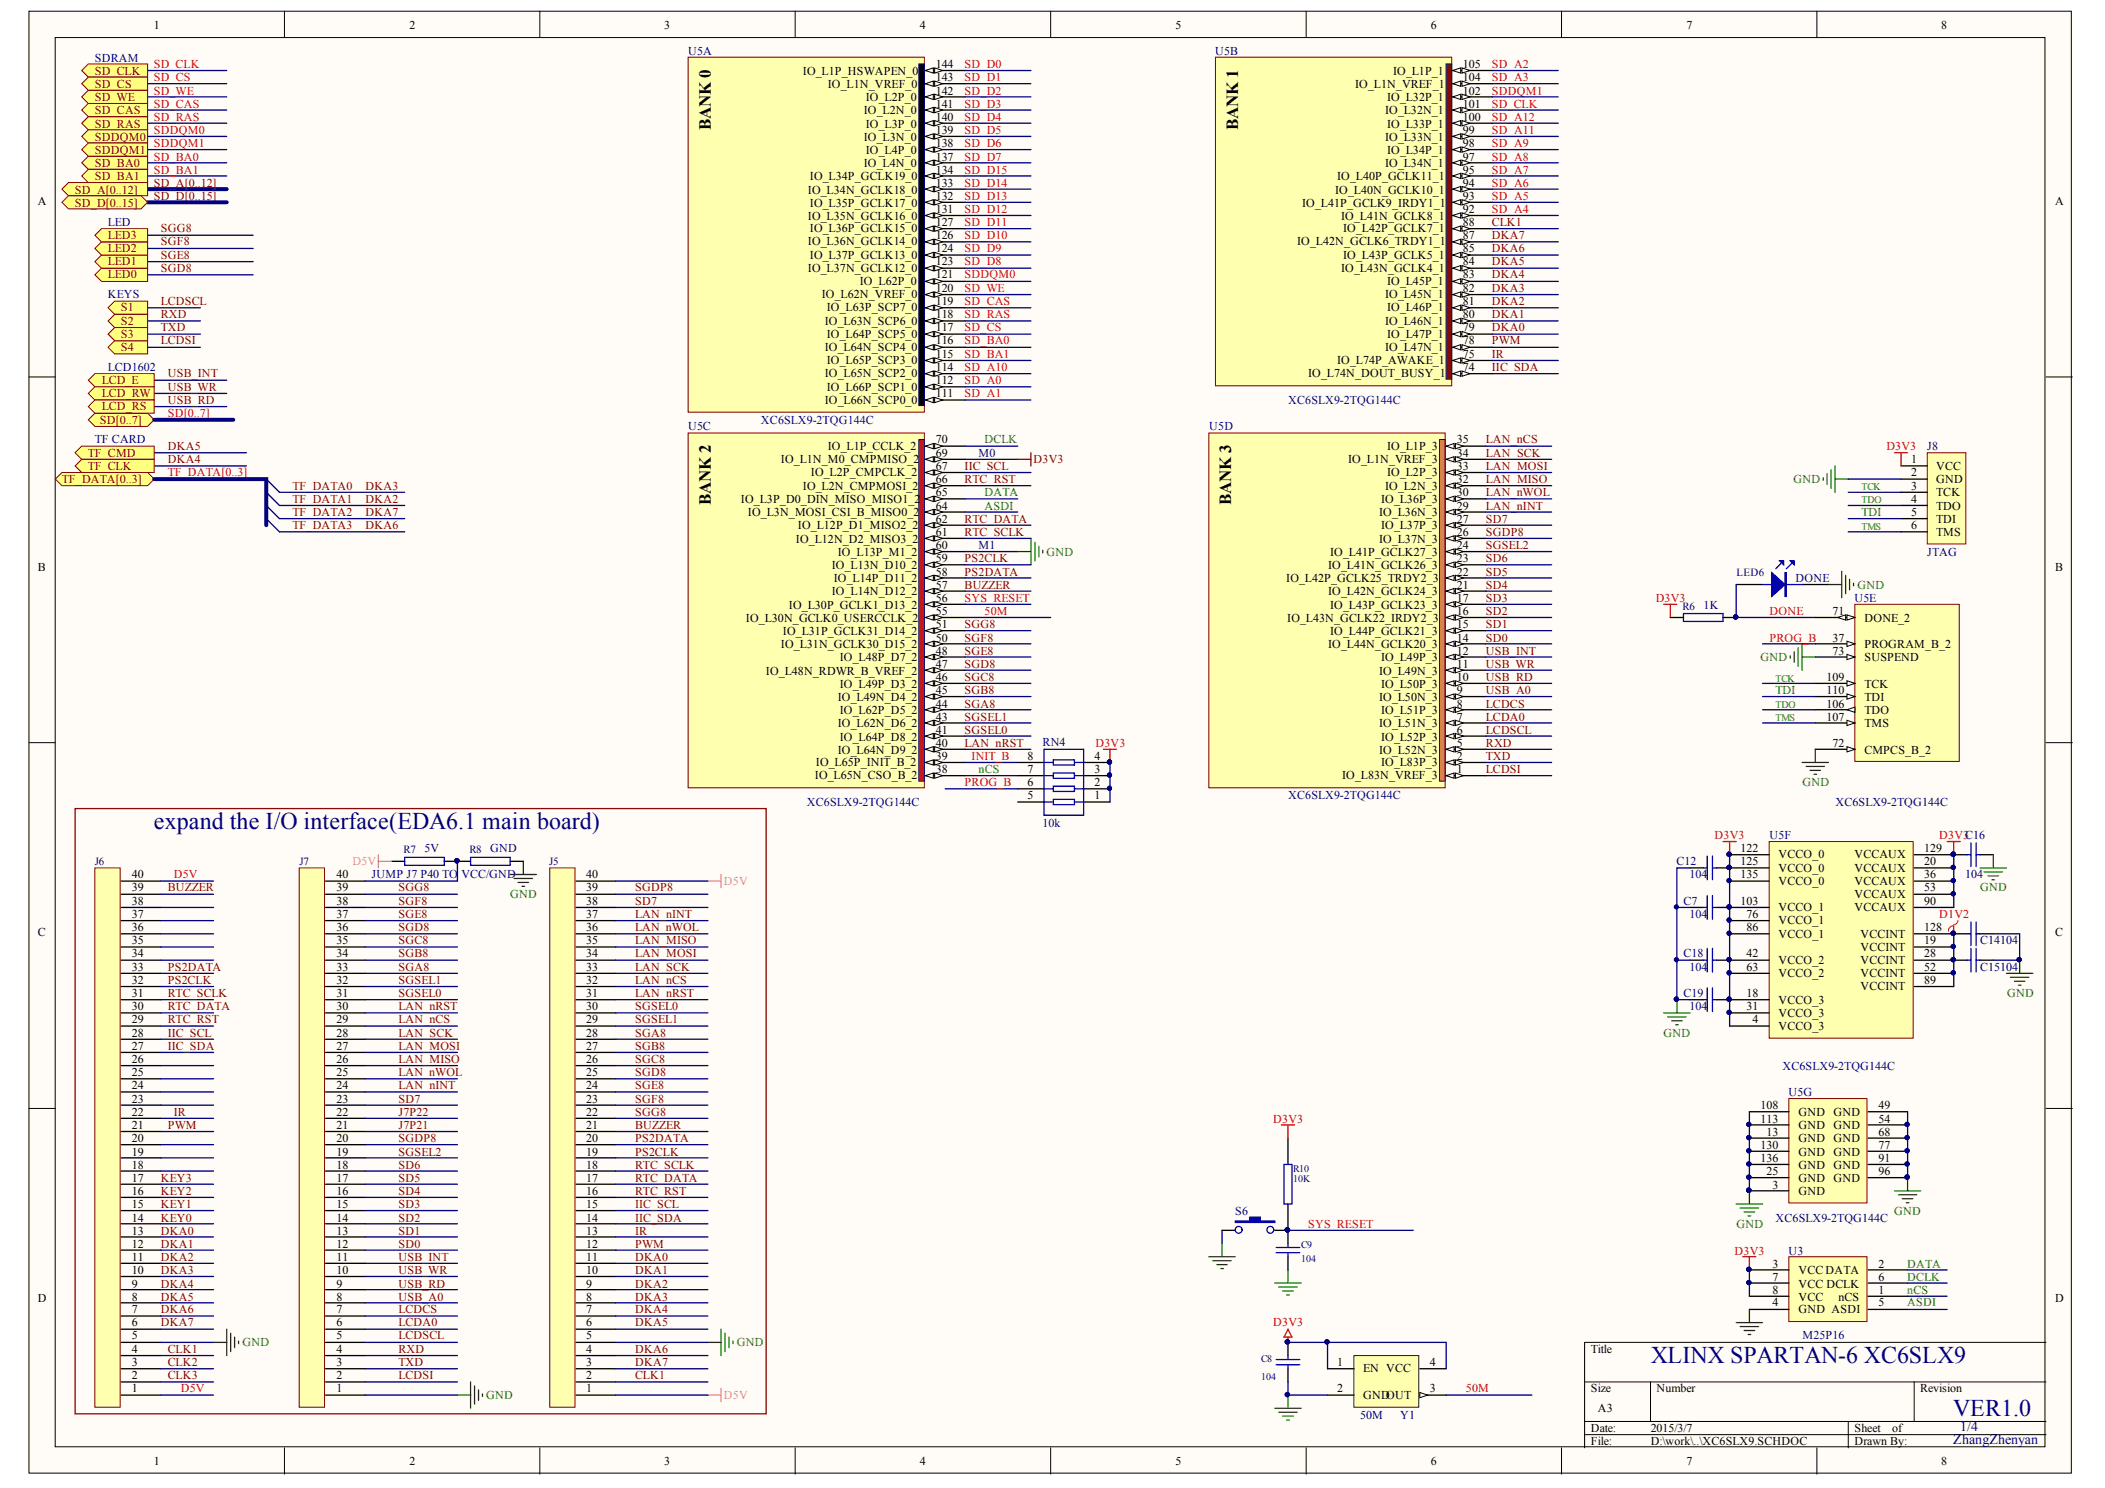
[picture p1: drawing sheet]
<svg xmlns="http://www.w3.org/2000/svg" width="297mm" height="210mm" viewBox="0 0 297 210" stroke-linecap="round" stroke-linejoin="round" font-family="sans-serif">
<defs><g id="words">
<g font-size="3.4" fill="#000080">
<text x="21.7" y="117">expand the I/O interface(EDA6.1 main board)</text>
<text x="232.9" y="192.3">XLINX SPARTAN-6 XC6SLX9</text>
<text x="275.6" y="199.8">VER1.0</text>
</g>
<g font-size="2.4">
<text x="100.3" y="18.3" transform="rotate(-90 100.3 18.3)">BANK 0</text>
<text x="174.7" y="18.3" transform="rotate(-90 174.7 18.3)">BANK 1</text>
<text x="100.3" y="71.2" transform="rotate(-90 100.3 71.2)">BANK 2</text>
<text x="173.7" y="71.2" transform="rotate(-90 173.7 71.2)">BANK 3</text>
</g>
<g font-size="2" fill="#000080">
<text x="275.6" y="203.7">ZhangZhenyan</text>
<text x="276.6" y="201.9">1/4</text>
</g>
<g font-size="1.7">
<text x="21.7" y="4.1">1</text>
<text x="57.8" y="4.1">2</text>
<text x="93.7" y="4.1">3</text>
<text x="129.8" y="4.1">4</text>
<text x="165.9" y="4.1">5</text>
<text x="201.9" y="4.1">6</text>
<text x="238" y="4.1">7</text>
<text x="273.9" y="4.1">8</text>
<text x="113.3" y="10.5">IO_L1P_HSWAPEN_0</text>
<text x="132" y="9.6">144</text>
<text x="132" y="11.4">143</text>
<text x="196.6" y="10.5">IO_L1P_1</text>
<text x="206.4" y="9.6">105</text>
<text x="206.4" y="11.4">104</text>
<text x="116.8" y="12.4">IO_L1N_VREF_0</text>
<text x="121.9" y="16">IO_L2N_0</text>
<text x="122.2" y="14.2">IO_L2P_0</text>
<text x="132" y="13.4">142</text>
<text x="132" y="15.2">141</text>
<text x="132" y="17">140</text>
<text x="191.2" y="12.4">IO_L1N_VREF_1</text>
<text x="195.4" y="16">IO_L32N_1</text>
<text x="195.7" y="14.2">IO_L32P_1</text>
<text x="206.4" y="13.4">102</text>
<text x="206.4" y="15.2">101</text>
<text x="206.4" y="17">100</text>
<text x="121.9" y="19.8">IO_L3N_0</text>
<text x="121.9" y="23.5">IO_L4N_0</text>
<text x="122.2" y="18">IO_L3P_0</text>
<text x="122.2" y="21.7">IO_L4P_0</text>
<text x="132" y="18.9">139</text>
<text x="132" y="20.7">138</text>
<text x="132" y="22.7">137</text>
<text x="195.4" y="19.8">IO_L33N_1</text>
<text x="195.4" y="23.5">IO_L34N_1</text>
<text x="195.7" y="18">IO_L33P_1</text>
<text x="195.7" y="21.7">IO_L34P_1</text>
<text x="206.4" y="18.9">99</text>
<text x="206.4" y="20.7">98</text>
<text x="206.4" y="22.7">97</text>
<text x="5.4" y="28.9">A</text>
<text x="114" y="27.3">IO_L34N_GCLK18_0</text>
<text x="114.3" y="25.3">IO_L34P_GCLK19_0</text>
<text x="114.3" y="29.1">IO_L35P_GCLK17_0</text>
<text x="132" y="24.5">134</text>
<text x="132" y="26.3">133</text>
<text x="132" y="28.1">132</text>
<text x="132" y="30">131</text>
<text x="183.8" y="29.1">IO_L41P_GCLK9_IRDY1_1</text>
<text x="188.4" y="27.3">IO_L40N_GCLK10_1</text>
<text x="188.7" y="25.3">IO_L40P_GCLK11_1</text>
<text x="206.4" y="24.5">95</text>
<text x="206.4" y="26.3">94</text>
<text x="206.4" y="28.1">93</text>
<text x="206.4" y="30">92</text>
<text x="290" y="28.9">A</text>
<text x="114" y="31">IO_L35N_GCLK16_0</text>
<text x="114" y="34.6">IO_L36N_GCLK14_0</text>
<text x="114.3" y="32.8">IO_L36P_GCLK15_0</text>
<text x="132" y="32">127</text>
<text x="132" y="33.8">126</text>
<text x="132" y="35.6">124</text>
<text x="183" y="34.6">IO_L42N_GCLK6_TRDY1_1</text>
<text x="189.2" y="31">IO_L41N_GCLK8_1</text>
<text x="189.5" y="32.8">IO_L42P_GCLK7_1</text>
<text x="206.4" y="32">88</text>
<text x="206.4" y="33.8">87</text>
<text x="206.4" y="35.6">85</text>
<text x="114" y="38.4">IO_L37N_GCLK12_0</text>
<text x="114.3" y="36.6">IO_L37P_GCLK13_0</text>
<text x="121.3" y="40.3">IO_L62P_0</text>
<text x="132" y="37.4">123</text>
<text x="132" y="39.3">121</text>
<text x="132" y="41.2">120</text>
<text x="189.2" y="38.4">IO_L43N_GCLK4_1</text>
<text x="189.5" y="36.6">IO_L43P_GCLK5_1</text>
<text x="195.7" y="40.3">IO_L45P_1</text>
<text x="206.4" y="37.4">84</text>
<text x="206.4" y="39.3">83</text>
<text x="206.4" y="41.2">82</text>
<text x="116" y="42.1">IO_L62N_VREF_0</text>
<text x="116.4" y="45.9">IO_L63N_SCP6_0</text>
<text x="116.7" y="43.9">IO_L63P_SCP7_0</text>
<text x="116.7" y="47.7">IO_L64P_SCP5_0</text>
<text x="132" y="43.1">119</text>
<text x="132" y="44.9">118</text>
<text x="132" y="46.7">117</text>
<text x="195.4" y="42.1">IO_L45N_1</text>
<text x="195.4" y="45.9">IO_L46N_1</text>
<text x="195.7" y="43.9">IO_L46P_1</text>
<text x="195.7" y="47.7">IO_L47P_1</text>
<text x="206.4" y="43.1">81</text>
<text x="206.4" y="44.9">80</text>
<text x="206.4" y="46.7">79</text>
<text x="116.4" y="49.6">IO_L64N_SCP4_0</text>
<text x="116.4" y="53.2">IO_L65N_SCP2_0</text>
<text x="116.7" y="51.4">IO_L65P_SCP3_0</text>
<text x="132" y="48.6">116</text>
<text x="132" y="50.5">115</text>
<text x="132" y="52.4">114</text>
<text x="184.6" y="53.2">IO_L74N_DOUT_BUSY_1</text>
<text x="188.7" y="51.4">IO_L74P_AWAKE_1</text>
<text x="195.4" y="49.6">IO_L47N_1</text>
<text x="206.4" y="48.6">78</text>
<text x="206.4" y="50.5">75</text>
<text x="206.4" y="52.4">74</text>
<text x="116.4" y="57">IO_L66N_SCP0_0</text>
<text x="116.7" y="55.2">IO_L66P_SCP1_0</text>
<text x="132" y="54.2">112</text>
<text x="132" y="56">111</text>
<text x="110.2" y="65.3">IO_L1N_M0_CMPMISO_2</text>
<text x="116.8" y="63.5">IO_L1P_CCLK_2</text>
<text x="132" y="62.5">70</text>
<text x="132" y="64.5">69</text>
<text x="190.2" y="65.3">IO_L1N_VREF_3</text>
<text x="195.7" y="63.5">IO_L1P_3</text>
<text x="205.6" y="62.5">35</text>
<text x="205.6" y="64.5">34</text>
<text x="269.7" y="65.3">1</text>
<text x="104.6" y="71">IO_L3P_D0_DIN_MISO_MISO1_2</text>
<text x="113.3" y="69.1">IO_L2N_CMPMOSI_2</text>
<text x="114.4" y="67.2">IO_L2P_CMPCLK_2</text>
<text x="132" y="66.3">67</text>
<text x="132" y="68.1">66</text>
<text x="132" y="70">65</text>
<text x="132" y="71.9">64</text>
<text x="194.9" y="71">IO_L36P_3</text>
<text x="195.4" y="69.1">IO_L2N_3</text>
<text x="195.7" y="67.2">IO_L2P_3</text>
<text x="205.6" y="66.3">33</text>
<text x="205.6" y="68.1">32</text>
<text x="205.6" y="70">30</text>
<text x="205.6" y="71.9">29</text>
<text x="269.7" y="67.2">2</text>
<text x="269.7" y="69.1">3</text>
<text x="269.7" y="71">4</text>
<text x="273.2" y="66.3">VCC</text>
<text x="273.2" y="68.1">GND</text>
<text x="273.2" y="70">TCK</text>
<text x="273.2" y="71.9">TDO</text>
<text x="105.5" y="72.8">IO_L3N_MOSI_CSI_B_MISO0_2</text>
<text x="112.3" y="76.6">IO_L12N_D2_MISO3_2</text>
<text x="112.6" y="74.6">IO_L12P_D1_MISO2_2</text>
<text x="132" y="73.8">62</text>
<text x="132" y="75.6">61</text>
<text x="132" y="77.4">60</text>
<text x="194.6" y="72.8">IO_L36N_3</text>
<text x="194.6" y="76.6">IO_L37N_3</text>
<text x="194.9" y="74.6">IO_L37P_3</text>
<text x="205.6" y="73.8">27</text>
<text x="205.6" y="75.6">26</text>
<text x="205.6" y="77.4">24</text>
<text x="269.7" y="72.8">5</text>
<text x="269.7" y="74.6">6</text>
<text x="273.2" y="73.8">TDI</text>
<text x="273.2" y="75.6">TMS</text>
<text x="5.4" y="80.5">B</text>
<text x="117.4" y="80.2">IO_L13N_D10_2</text>
<text x="117.4" y="83.9">IO_L14N_D12_2</text>
<text x="117.7" y="82.1">IO_L14P_D11_2</text>
<text x="118.2" y="78.4">IO_L13P_M1_2</text>
<text x="132" y="79.3">59</text>
<text x="132" y="81.2">58</text>
<text x="132" y="83.1">57</text>
<text x="181.5" y="82.1">IO_L42P_GCLK25_TRDY2_3</text>
<text x="187.4" y="80.2">IO_L41N_GCLK26_3</text>
<text x="187.4" y="83.9">IO_L42N_GCLK24_3</text>
<text x="187.7" y="78.4">IO_L41P_GCLK27_3</text>
<text x="205.6" y="79.3">23</text>
<text x="205.6" y="81.2">22</text>
<text x="205.6" y="83.1">21</text>
<text x="290" y="80.5">B</text>
<text x="105.3" y="87.7">IO_L30N_GCLK0_USERCCLK_2</text>
<text x="110.5" y="89.5">IO_L31P_GCLK31_D14_2</text>
<text x="111.3" y="85.9">IO_L30P_GCLK1_D13_2</text>
<text x="132" y="84.9">56</text>
<text x="132" y="86.7">55</text>
<text x="132" y="88.6">51</text>
<text x="181.6" y="87.7">IO_L43N_GCLK22_IRDY2_3</text>
<text x="187.7" y="85.9">IO_L43P_GCLK23_3</text>
<text x="187.7" y="89.5">IO_L44P_GCLK21_3</text>
<text x="205.6" y="84.9">17</text>
<text x="205.6" y="86.7">16</text>
<text x="205.6" y="88.6">15</text>
<text x="258.6" y="86.7">71</text>
<text x="263.1" y="87.7">DONE_2</text>
<text x="108.1" y="95.2">IO_L48N_RDWR_B_VREF_2</text>
<text x="110.2" y="91.4">IO_L31N_GCLK30_D15_2</text>
<text x="118.5" y="93.2">IO_L48P_D7_2</text>
<text x="132" y="90.5">50</text>
<text x="132" y="92.4">48</text>
<text x="132" y="94.2">47</text>
<text x="187.4" y="91.4">IO_L44N_GCLK20_3</text>
<text x="194.6" y="95.2">IO_L49N_3</text>
<text x="194.9" y="93.2">IO_L49P_3</text>
<text x="205.6" y="90.5">14</text>
<text x="205.6" y="92.4">12</text>
<text x="205.6" y="94.2">11</text>
<text x="258.6" y="90.5">37</text>
<text x="258.6" y="92.4">73</text>
<text x="263.1" y="91.4">PROGRAM_B_2</text>
<text x="263.1" y="93.2">SUSPEND</text>
<text x="118.2" y="98.8">IO_L49N_D4_2</text>
<text x="118.5" y="97">IO_L49P_D3_2</text>
<text x="118.5" y="100.7">IO_L62P_D5_2</text>
<text x="132" y="96">46</text>
<text x="132" y="97.8">45</text>
<text x="132" y="99.8">44</text>
<text x="132" y="101.6">43</text>
<text x="194.6" y="98.8">IO_L50N_3</text>
<text x="194.9" y="97">IO_L50P_3</text>
<text x="194.9" y="100.7">IO_L51P_3</text>
<text x="205.6" y="96">10</text>
<text x="205.6" y="97.8">9</text>
<text x="205.6" y="99.8">8</text>
<text x="205.6" y="101.6">7</text>
<text x="257.7" y="96">109</text>
<text x="257.7" y="97.8">110</text>
<text x="257.7" y="101.6">107</text>
<text x="257.7" y="99.8">106</text>
<text x="263.1" y="97">TCK</text>
<text x="263.1" y="98.8">TDI</text>
<text x="263.1" y="100.7">TDO</text>
<text x="118.2" y="102.5">IO_L62N_D6_2</text>
<text x="118.2" y="106.3">IO_L64N_D9_2</text>
<text x="118.5" y="104.5">IO_L64P_D8_2</text>
<text x="132" y="103.5">41</text>
<text x="132" y="105.3">40</text>
<text x="132" y="107.1">39</text>
<text x="145" y="107.1">8</text>
<text x="154.4" y="107.1">4</text>
<text x="194.6" y="102.5">IO_L51N_3</text>
<text x="194.6" y="106.3">IO_L52N_3</text>
<text x="194.9" y="104.5">IO_L52P_3</text>
<text x="205.6" y="103.5">6</text>
<text x="205.6" y="105.3">5</text>
<text x="205.6" y="107.1">2</text>
<text x="258.6" y="105.3">72</text>
<text x="263.1" y="106.3">CMPCS_B_2</text>
<text x="263.1" y="102.5">TMS</text>
<text x="115" y="110">IO_L65N_CSO_B_2</text>
<text x="115.1" y="108.1">IO_L65P_INIT_B_2</text>
<text x="132" y="109.1">38</text>
<text x="145" y="112.8">5</text>
<text x="145" y="110.9">6</text>
<text x="145" y="109.1">7</text>
<text x="154.4" y="112.8">1</text>
<text x="154.4" y="110.9">2</text>
<text x="154.4" y="109.1">3</text>
<text x="189.4" y="110">IO_L83N_VREF_3</text>
<text x="194.9" y="108.1">IO_L83P_3</text>
<text x="205.6" y="109.1">1</text>
<text x="18.6" y="125.7">39</text>
<text x="18.6" y="123.9">40</text>
<text x="47.5" y="125.7">39</text>
<text x="47.5" y="123.9">40</text>
<text x="82.7" y="125.7">39</text>
<text x="82.7" y="123.9">40</text>
<text x="245.6" y="120.2">122</text>
<text x="245.6" y="122.1">125</text>
<text x="245.6" y="123.9">135</text>
<text x="251" y="121.1">VCCO_0</text>
<text x="251" y="123">VCCO_0</text>
<text x="251" y="124.9">VCCO_0</text>
<text x="261.7" y="121.1">VCCAUX</text>
<text x="261.7" y="123">VCCAUX</text>
<text x="261.7" y="124.9">VCCAUX</text>
<text x="271.5" y="120.2">129</text>
<text x="271.5" y="122.1">20</text>
<text x="271.5" y="123.9">36</text>
<text x="271.5" y="125.7">53</text>
<text x="18.6" y="131.4">36</text>
<text x="18.6" y="129.5">37</text>
<text x="18.6" y="127.7">38</text>
<text x="47.5" y="131.4">36</text>
<text x="47.5" y="129.5">37</text>
<text x="47.5" y="127.7">38</text>
<text x="82.7" y="131.4">36</text>
<text x="82.7" y="129.5">37</text>
<text x="82.7" y="127.7">38</text>
<text x="245.6" y="127.7">103</text>
<text x="246.5" y="129.5">76</text>
<text x="246.5" y="131.4">86</text>
<text x="251" y="128.5">VCCO_1</text>
<text x="251" y="130.4">VCCO_1</text>
<text x="261.7" y="126.7">VCCAUX</text>
<text x="261.7" y="128.5">VCCAUX</text>
<text x="271.5" y="127.7">90</text>
<text x="271.5" y="131.4">128</text>
<text x="5.4" y="132.1">C</text>
<text x="18.6" y="137">33</text>
<text x="18.6" y="135">34</text>
<text x="18.6" y="133.2">35</text>
<text x="47.5" y="137">33</text>
<text x="47.5" y="135">34</text>
<text x="47.5" y="133.2">35</text>
<text x="82.7" y="137">33</text>
<text x="82.7" y="135">34</text>
<text x="82.7" y="133.2">35</text>
<text x="246.5" y="135">42</text>
<text x="246.5" y="137">63</text>
<text x="251" y="132.3">VCCO_1</text>
<text x="251" y="136">VCCO_2</text>
<text x="251" y="137.8">VCCO_2</text>
<text x="262.5" y="132.3">VCCINT</text>
<text x="262.5" y="134.2">VCCINT</text>
<text x="262.5" y="136">VCCINT</text>
<text x="262.5" y="137.8">VCCINT</text>
<text x="271.5" y="133.2">19</text>
<text x="271.5" y="135">28</text>
<text x="271.5" y="137">52</text>
<text x="290" y="132.1">C</text>
<text x="18.6" y="142.5">30</text>
<text x="18.6" y="140.7">31</text>
<text x="18.6" y="138.8">32</text>
<text x="47.5" y="142.5">30</text>
<text x="47.5" y="140.7">31</text>
<text x="47.5" y="138.8">32</text>
<text x="82.7" y="142.5">30</text>
<text x="82.7" y="140.7">31</text>
<text x="82.7" y="138.8">32</text>
<text x="246.5" y="140.7">18</text>
<text x="246.5" y="142.5">31</text>
<text x="251" y="141.6">VCCO_3</text>
<text x="251" y="143.5">VCCO_3</text>
<text x="262.5" y="139.7">VCCINT</text>
<text x="271.5" y="138.8">89</text>
<text x="18.6" y="149.9">26</text>
<text x="18.6" y="148.1">27</text>
<text x="18.6" y="146.3">28</text>
<text x="18.6" y="144.3">29</text>
<text x="47.5" y="149.9">26</text>
<text x="47.5" y="148.1">27</text>
<text x="47.5" y="146.3">28</text>
<text x="47.5" y="144.3">29</text>
<text x="82.7" y="149.9">26</text>
<text x="82.7" y="148.1">27</text>
<text x="82.7" y="146.3">28</text>
<text x="82.7" y="144.3">29</text>
<text x="247.3" y="144.3">4</text>
<text x="251" y="145.3">VCCO_3</text>
<text x="18.6" y="155.6">23</text>
<text x="18.6" y="153.6">24</text>
<text x="18.6" y="151.8">25</text>
<text x="47.5" y="155.6">23</text>
<text x="47.5" y="153.6">24</text>
<text x="47.5" y="151.8">25</text>
<text x="82.7" y="155.6">23</text>
<text x="82.7" y="153.6">24</text>
<text x="82.7" y="151.8">25</text>
<text x="18.6" y="161.1">20</text>
<text x="18.6" y="159.2">21</text>
<text x="18.6" y="157.4">22</text>
<text x="47.5" y="161.1">20</text>
<text x="47.5" y="159.2">21</text>
<text x="47.5" y="157.4">22</text>
<text x="82.7" y="161.1">20</text>
<text x="82.7" y="159.2">21</text>
<text x="82.7" y="157.4">22</text>
<text x="248.4" y="156.4">108</text>
<text x="248.4" y="158.4">113</text>
<text x="249.3" y="160.2">13</text>
<text x="253.8" y="157.4">GND GND</text>
<text x="253.8" y="159.2">GND GND</text>
<text x="253.8" y="161.1">GND GND</text>
<text x="265.1" y="156.4">49</text>
<text x="265.1" y="158.4">54</text>
<text x="265.1" y="160.2">68</text>
<text x="18.6" y="166.7">17</text>
<text x="18.6" y="164.9">18</text>
<text x="18.6" y="163">19</text>
<text x="47.5" y="166.7">17</text>
<text x="47.5" y="164.9">18</text>
<text x="47.5" y="163">19</text>
<text x="82.7" y="166.7">17</text>
<text x="82.7" y="164.9">18</text>
<text x="82.7" y="163">19</text>
<text x="248.4" y="162.1">130</text>
<text x="248.4" y="163.9">136</text>
<text x="249.3" y="165.7">25</text>
<text x="250.1" y="167.7">3</text>
<text x="253.8" y="163">GND GND</text>
<text x="253.8" y="164.9">GND GND</text>
<text x="253.8" y="166.7">GND GND</text>
<text x="265.1" y="162.1">77</text>
<text x="265.1" y="163.9">91</text>
<text x="265.1" y="165.7">96</text>
<text x="18.6" y="172.3">14</text>
<text x="18.6" y="170.4">15</text>
<text x="18.6" y="168.5">16</text>
<text x="47.5" y="172.3">14</text>
<text x="47.5" y="170.4">15</text>
<text x="47.5" y="168.5">16</text>
<text x="82.7" y="172.3">14</text>
<text x="82.7" y="170.4">15</text>
<text x="82.7" y="168.5">16</text>
<text x="253.8" y="168.5">GND</text>
<text x="18.6" y="179.7">10</text>
<text x="18.6" y="177.8">11</text>
<text x="18.6" y="176">12</text>
<text x="18.6" y="174.2">13</text>
<text x="47.5" y="179.7">10</text>
<text x="47.5" y="177.8">11</text>
<text x="47.5" y="176">12</text>
<text x="47.5" y="174.2">13</text>
<text x="82.7" y="179.7">10</text>
<text x="82.7" y="177.8">11</text>
<text x="82.7" y="176">12</text>
<text x="82.7" y="174.2">13</text>
<text x="250.1" y="178.8">3</text>
<text x="253.8" y="179.7">VCCDATA</text>
<text x="265.1" y="178.8">2</text>
<text x="5.4" y="183.6">D</text>
<text x="18.6" y="185.3">7</text>
<text x="18.6" y="183.5">8</text>
<text x="18.6" y="181.6">9</text>
<text x="47.5" y="185.3">7</text>
<text x="47.5" y="183.5">8</text>
<text x="47.5" y="181.6">9</text>
<text x="82.7" y="185.3">7</text>
<text x="82.7" y="183.5">8</text>
<text x="82.7" y="181.6">9</text>
<text x="250.1" y="184.3">4</text>
<text x="250.1" y="180.6">7</text>
<text x="250.1" y="182.5">8</text>
<text x="253.8" y="185.3">GND ASDI</text>
<text x="253.8" y="181.6">VCC DCLK</text>
<text x="253.8" y="183.5">VCC</text>
<text x="259.4" y="183.5">nCS</text>
<text x="265.1" y="182.5">1</text>
<text x="265.1" y="184.3">5</text>
<text x="265.1" y="180.6">6</text>
<text x="290" y="183.6">D</text>
<text x="18.6" y="190.9">4</text>
<text x="18.6" y="188.9">5</text>
<text x="18.6" y="187.1">6</text>
<text x="47.5" y="190.9">4</text>
<text x="47.5" y="188.9">5</text>
<text x="47.5" y="187.1">6</text>
<text x="82.7" y="190.9">4</text>
<text x="82.7" y="188.9">5</text>
<text x="82.7" y="187.1">6</text>
<text x="224.5" y="190.9">Title</text>
<text x="18.6" y="196.4">1</text>
<text x="18.6" y="194.6">2</text>
<text x="18.6" y="192.7">3</text>
<text x="47.5" y="196.4">1</text>
<text x="47.5" y="194.6">2</text>
<text x="47.5" y="192.7">3</text>
<text x="82.7" y="196.4">1</text>
<text x="82.7" y="194.6">2</text>
<text x="82.7" y="192.7">3</text>
<text x="188.7" y="192.7">1</text>
<text x="188.7" y="196.4">2</text>
<text x="192.3" y="193.6">EN VCC</text>
<text x="192.3" y="197.4">GNDOUT</text>
<text x="201.8" y="196.4">3</text>
<text x="201.8" y="192.7">4</text>
<text x="224.5" y="196.4">Size</text>
<text x="233.8" y="196.4">Number</text>
<text x="271" y="196.4">Revision</text>
<text x="224.5" y="202">Date:</text>
<text x="224.5" y="203.9">File:</text>
<text x="225.5" y="199.2">A3</text>
<text x="232.9" y="202">2015/3/7</text>
<text x="232.9" y="203.9">D:\work\..\XC6SLX9.SCHDOC</text>
<text x="261.7" y="202">Sheet</text>
<text x="261.7" y="203.9">Drawn By:</text>
<text x="267" y="202">of</text>
<text x="21.7" y="206.7">1</text>
<text x="57.8" y="206.7">2</text>
<text x="93.7" y="206.7">3</text>
<text x="129.8" y="206.7">4</text>
<text x="165.9" y="206.7">5</text>
<text x="201.9" y="206.7">6</text>
<text x="238" y="206.7">7</text>
<text x="273.9" y="206.7">8</text>
</g>
<g font-size="1.7" fill="#000080">
<text x="13.4" y="8.7">SDRAM</text>
<text x="97.1" y="7.7">U5A</text>
<text x="171.5" y="7.7">U5B</text>
<text x="15.2" y="32">LED</text>
<text x="15.2" y="42.1">KEYS</text>
<text x="15.2" y="52.4">LCD1602</text>
<text x="107.4" y="59.8">XC6SLX9-2TQG144C</text>
<text x="181.8" y="57">XC6SLX9-2TQG144C</text>
<text x="13.4" y="62.5">TF CARD</text>
<text x="97.1" y="60.7">U5C</text>
<text x="138.1" y="64.5">M0</text>
<text x="170.6" y="60.7">U5D</text>
<text x="272" y="63.5">J8</text>
<text x="138.1" y="77.4">M1</text>
<text x="253.4" y="82.1">DONE</text>
<text x="272" y="78.4">JTAG</text>
<text x="240.4" y="85.9">1K</text>
<text x="261.7" y="84.9">U5E</text>
<text x="147.1" y="105.2">RN4</text>
<text x="113.9" y="113.8">XC6SLX9-2TQG144C</text>
<text x="181.8" y="112.8">XC6SLX9-2TQG144C</text>
<text x="259" y="113.8">XC6SLX9-2TQG144C</text>
<text x="147.1" y="116.7">10k</text>
<text x="249.7" y="118.4">U5F</text>
<text x="52.4" y="123.9">JUMP J7 P40 TO</text>
<text x="59.9" y="120.2">5V</text>
<text x="65.1" y="123.9">VCC/GND</text>
<text x="69.2" y="120.2">GND</text>
<text x="236.6" y="122.1">C12</text>
<text x="238.4" y="123.9">104</text>
<text x="277.3" y="123.9">104</text>
<text x="237.6" y="127.7">C7</text>
<text x="238.4" y="129.5">104</text>
<text x="237.6" y="135">C18</text>
<text x="238.4" y="137">104</text>
<text x="279.4" y="133.2">C14104</text>
<text x="279.4" y="137">C15104</text>
<text x="237.6" y="140.7">C19</text>
<text x="238.4" y="142.5">104</text>
<text x="251.5" y="150.9">XC6SLX9-2TQG144C</text>
<text x="252.4" y="154.6">U5G</text>
<text x="174.3" y="171.3">S6</text>
<text x="250.5" y="172.3">XC6SLX9-2TQG144C</text>
<text x="252.4" y="177">U3</text>
<text x="254.3" y="188.9">M25P16</text>
<text x="191.9" y="200.2">50M</text>
<text x="197.6" y="200.2">Y1</text>
</g>
<g font-size="1.7" fill="#800000">
<text x="13.4" y="10.5">SD_CLK</text>
<text x="13.4" y="16">SD_CAS</text>
<text x="13.4" y="14.2">SD_WE</text>
<text x="13.4" y="12.4">SD_CS</text>
<text x="13.4" y="18">SD_RAS</text>
<text x="13.4" y="23.5">SD_BA0</text>
<text x="13.4" y="19.8">SDDQM0</text>
<text x="13.4" y="21.7">SDDQM1</text>
<text x="10.6" y="27.3">SD_A[0..12]</text>
<text x="10.6" y="29.1">SD_D[0..15]</text>
<text x="13.4" y="25.3">SD_BA1</text>
<text x="21.7" y="28.1">SD_D[0..15]</text>
<text x="21.7" y="26.3">SD_A[0..12]</text>
<text x="15.2" y="35.6">LED2</text>
<text x="15.2" y="33.8">LED3</text>
<text x="22.7" y="34.6">SGF8</text>
<text x="22.7" y="32.8">SGG8</text>
<text x="210.5" y="35.6">DKA6</text>
<text x="210.5" y="33.8">DKA7</text>
<text x="210.5" y="32">CLK1</text>
<text x="15.2" y="39.3">LED0</text>
<text x="15.2" y="37.4">LED1</text>
<text x="22.7" y="38.4">SGD8</text>
<text x="22.7" y="36.6">SGE8</text>
<text x="210.5" y="41.2">DKA3</text>
<text x="210.5" y="39.3">DKA4</text>
<text x="210.5" y="37.4">DKA5</text>
<text x="17.1" y="43.9">S1</text>
<text x="17.1" y="45.9">S2</text>
<text x="17.1" y="47.7">S3</text>
<text x="22.7" y="46.7">TXD</text>
<text x="22.7" y="44.9">RXD</text>
<text x="22.7" y="43.1">LCDSCL</text>
<text x="210.5" y="44.9">DKA1</text>
<text x="210.5" y="43.1">DKA2</text>
<text x="210.5" y="46.7">DKA0</text>
<text x="17.1" y="49.6">S4</text>
<text x="22.7" y="48.6">LCDSI</text>
<text x="23.7" y="53.2">USB_INT</text>
<text x="210.5" y="52.4">IIC_SDA</text>
<text x="210.5" y="50.5">IR</text>
<text x="210.5" y="48.6">PWM</text>
<text x="14.1" y="59.8">SD[0..7]</text>
<text x="14.4" y="54.2">LCD_E</text>
<text x="14.4" y="56">LCD_RW</text>
<text x="14.4" y="57.9">LCD_RS</text>
<text x="23.7" y="55.2">USB_WR</text>
<text x="23.7" y="57">USB_RD</text>
<text x="12.4" y="64.5">TF_CMD</text>
<text x="23.7" y="65.3">DKA4</text>
<text x="23.7" y="63.5">DKA5</text>
<text x="145.8" y="65.3">D3V3</text>
<text x="209.7" y="64.5">LAN_SCK</text>
<text x="209.7" y="62.5">LAN_nCS</text>
<text x="8.7" y="68.1">TF_DATA[0..3]</text>
<text x="12.4" y="66.3">TF_CLK</text>
<text x="41.3" y="69.1">TF_DATA0</text>
<text x="41.3" y="71">TF_DATA1</text>
<text x="51.6" y="69.1">DKA3</text>
<text x="51.6" y="71">DKA2</text>
<text x="136.1" y="68.1">RTC_RST</text>
<text x="136.1" y="66.3">IIC_SCL</text>
<text x="209.7" y="71.9">LAN_nINT</text>
<text x="209.7" y="68.1">LAN_MISO</text>
<text x="209.7" y="66.3">LAN_MOSI</text>
<text x="209.7" y="70">LAN_nWOL</text>
<text x="41.3" y="72.8">TF_DATA2</text>
<text x="41.3" y="74.6">TF_DATA3</text>
<text x="51.6" y="74.6">DKA6</text>
<text x="51.6" y="72.8">DKA7</text>
<text x="136.1" y="75.6">RTC_SCLK</text>
<text x="136.1" y="73.8">RTC_DATA</text>
<text x="209.7" y="73.8">SD7</text>
<text x="209.7" y="75.6">SGDP8</text>
<text x="209.7" y="77.4">SGSEL2</text>
<text x="136.1" y="83.1">BUZZER</text>
<text x="136.1" y="79.3">PS2CLK</text>
<text x="136.1" y="81.2">PS2DATA</text>
<text x="209.7" y="83.1">SD4</text>
<text x="209.7" y="81.2">SD5</text>
<text x="209.7" y="79.3">SD6</text>
<text x="136.1" y="88.6">SGG8</text>
<text x="209.7" y="88.6">SD1</text>
<text x="209.7" y="86.7">SD2</text>
<text x="209.7" y="84.9">SD3</text>
<text x="136.1" y="94.2">SGD8</text>
<text x="136.1" y="92.4">SGE8</text>
<text x="136.1" y="90.5">SGF8</text>
<text x="209.7" y="92.4">USB_INT</text>
<text x="209.7" y="94.2">USB_WR</text>
<text x="209.7" y="90.5">SD0</text>
<text x="136.1" y="99.8">SGA8</text>
<text x="136.1" y="97.8">SGB8</text>
<text x="136.1" y="96">SGC8</text>
<text x="136.1" y="101.6">SGSEL1</text>
<text x="209.7" y="99.8">LCDCS</text>
<text x="209.7" y="101.6">LCDA0</text>
<text x="209.7" y="96">USB_RD</text>
<text x="209.7" y="97.8">USB_A0</text>
<text x="136.1" y="105.3">LAN_nRST</text>
<text x="136.1" y="103.5">SGSEL0</text>
<text x="209.7" y="103.5">LCDSCL</text>
<text x="209.7" y="107.1">TXD</text>
<text x="209.7" y="105.3">RXD</text>
<text x="209.7" y="109.1">LCDSI</text>
<text x="23.7" y="125.7">BUZZER</text>
<text x="56.2" y="125.7">SGG8</text>
<text x="89.6" y="125.7">SGDP8</text>
<text x="56.2" y="131.4">SGD8</text>
<text x="56.2" y="129.5">SGE8</text>
<text x="56.2" y="127.7">SGF8</text>
<text x="89.6" y="127.7">SD7</text>
<text x="89.6" y="129.5">LAN_nINT</text>
<text x="89.6" y="131.4">LAN_nWOL</text>
<text x="23.7" y="137">PS2DATA</text>
<text x="56.2" y="137">SGA8</text>
<text x="56.2" y="135">SGB8</text>
<text x="56.2" y="133.2">SGC8</text>
<text x="89.6" y="133.2">LAN_MISO</text>
<text x="89.6" y="135">LAN_MOSI</text>
<text x="89.6" y="137">LAN_SCK</text>
<text x="23.7" y="138.8">PS2CLK</text>
<text x="23.7" y="140.7">RTC_SCLK</text>
<text x="23.7" y="142.5">RTC_DATA</text>
<text x="56.2" y="142.5">LAN_nRST</text>
<text x="56.2" y="138.8">SGSEL1</text>
<text x="56.2" y="140.7">SGSEL0</text>
<text x="89.6" y="138.8">LAN_nCS</text>
<text x="89.6" y="140.7">LAN_nRST</text>
<text x="89.6" y="142.5">SGSEL0</text>
<text x="23.7" y="144.3">RTC_RST</text>
<text x="23.7" y="148.1">IIC_SDA</text>
<text x="23.7" y="146.3">IIC_SCL</text>
<text x="56.2" y="149.9">LAN_MISO</text>
<text x="56.2" y="148.1">LAN_MOSI</text>
<text x="56.2" y="146.3">LAN_SCK</text>
<text x="56.2" y="144.3">LAN_nCS</text>
<text x="89.6" y="146.3">SGA8</text>
<text x="89.6" y="148.1">SGB8</text>
<text x="89.6" y="149.9">SGC8</text>
<text x="89.6" y="144.3">SGSEL1</text>
<text x="56.2" y="155.6">SD7</text>
<text x="56.2" y="153.6">LAN_nINT</text>
<text x="56.2" y="151.8">LAN_nWOL</text>
<text x="89.6" y="151.8">SGD8</text>
<text x="89.6" y="153.6">SGE8</text>
<text x="89.6" y="155.6">SGF8</text>
<text x="23.7" y="159.2">PWM</text>
<text x="24.5" y="157.4">IR</text>
<text x="56.2" y="161.1">SGDP8</text>
<text x="56.2" y="157.4">J7P22</text>
<text x="56.2" y="159.2">J7P21</text>
<text x="89.6" y="159.2">BUZZER</text>
<text x="89.6" y="161.1">PS2DATA</text>
<text x="89.6" y="157.4">SGG8</text>
<text x="22.7" y="166.7">KEY3</text>
<text x="56.2" y="166.7">SD5</text>
<text x="56.2" y="164.9">SD6</text>
<text x="56.2" y="163">SGSEL2</text>
<text x="89.6" y="163">PS2CLK</text>
<text x="89.6" y="164.9">RTC_SCLK</text>
<text x="89.6" y="166.7">RTC_DATA</text>
<text x="22.7" y="172.3">KEY0</text>
<text x="22.7" y="170.4">KEY1</text>
<text x="22.7" y="168.5">KEY2</text>
<text x="56.2" y="172.3">SD2</text>
<text x="56.2" y="170.4">SD3</text>
<text x="56.2" y="168.5">SD4</text>
<text x="89.6" y="168.5">RTC_RST</text>
<text x="89.6" y="170.4">IIC_SCL</text>
<text x="89.6" y="172.3">IIC_SDA</text>
<text x="22.7" y="176">DKA1</text>
<text x="22.7" y="179.7">DKA3</text>
<text x="22.7" y="177.8">DKA2</text>
<text x="22.7" y="174.2">DKA0</text>
<text x="56.2" y="177.8">USB_INT</text>
<text x="56.2" y="179.7">USB_WR</text>
<text x="56.2" y="176">SD0</text>
<text x="56.2" y="174.2">SD1</text>
<text x="89.6" y="179.7">DKA1</text>
<text x="89.6" y="177.8">DKA0</text>
<text x="89.6" y="174.2">IR</text>
<text x="89.6" y="176">PWM</text>
<text x="22.7" y="181.6">DKA4</text>
<text x="22.7" y="183.5">DKA5</text>
<text x="22.7" y="185.3">DKA6</text>
<text x="56.2" y="185.3">LCDCS</text>
<text x="56.2" y="181.6">USB_RD</text>
<text x="56.2" y="183.5">USB_A0</text>
<text x="89.6" y="183.5">DKA3</text>
<text x="89.6" y="185.3">DKA4</text>
<text x="89.6" y="181.6">DKA2</text>
<text x="22.7" y="187.1">DKA7</text>
<text x="23.7" y="190.9">CLK1</text>
<text x="56.2" y="190.9">RXD</text>
<text x="56.2" y="187.1">LCDA0</text>
<text x="56.2" y="188.9">LCDSCL</text>
<text x="89.6" y="187.1">DKA5</text>
<text x="89.6" y="190.9">DKA6</text>
<text x="23.7" y="192.7">CLK2</text>
<text x="23.7" y="194.6">CLK3</text>
<text x="56.2" y="192.7">TXD</text>
<text x="56.2" y="194.6">LCDSI</text>
<text x="89.6" y="192.7">DKA7</text>
<text x="89.6" y="194.6">CLK1</text>
</g>
<g font-size="1.7" fill="#f00">
<text x="21.7" y="9.6">SD_CLK</text>
<text x="21.7" y="11.4">SD_CS</text>
<text x="136.1" y="9.6">SD_D0</text>
<text x="136.1" y="11.4">SD_D1</text>
<text x="210.5" y="9.6">SD_A2</text>
<text x="210.5" y="11.4">SD_A3</text>
<text x="21.7" y="17">SD_RAS</text>
<text x="21.7" y="15.2">SD_CAS</text>
<text x="21.7" y="13.4">SD_WE</text>
<text x="136.1" y="13.4">SD_D2</text>
<text x="136.1" y="15.2">SD_D3</text>
<text x="136.1" y="17">SD_D4</text>
<text x="210.5" y="17">SD_A12</text>
<text x="210.5" y="13.4">SDDQM1</text>
<text x="210.5" y="15.2">SD_CLK</text>
<text x="21.7" y="18.9">SDDQM0</text>
<text x="21.7" y="20.7">SDDQM1</text>
<text x="21.7" y="22.7">SD_BA0</text>
<text x="136.1" y="18.9">SD_D5</text>
<text x="136.1" y="20.7">SD_D6</text>
<text x="136.1" y="22.7">SD_D7</text>
<text x="210.5" y="22.7">SD_A8</text>
<text x="210.5" y="20.7">SD_A9</text>
<text x="210.5" y="18.9">SD_A11</text>
<text x="21.7" y="24.5">SD_BA1</text>
<text x="136.1" y="30">SD_D12</text>
<text x="136.1" y="28.1">SD_D13</text>
<text x="136.1" y="26.3">SD_D14</text>
<text x="136.1" y="24.5">SD_D15</text>
<text x="210.5" y="30">SD_A4</text>
<text x="210.5" y="28.1">SD_A5</text>
<text x="210.5" y="26.3">SD_A6</text>
<text x="210.5" y="24.5">SD_A7</text>
<text x="136.1" y="35.6">SD_D9</text>
<text x="136.1" y="33.8">SD_D10</text>
<text x="136.1" y="32">SD_D11</text>
<text x="136.1" y="39.3">SDDQM0</text>
<text x="136.1" y="37.4">SD_D8</text>
<text x="136.1" y="41.2">SD_WE</text>
<text x="136.1" y="44.9">SD_RAS</text>
<text x="136.1" y="43.1">SD_CAS</text>
<text x="136.1" y="46.7">SD_CS</text>
<text x="136.1" y="52.4">SD_A10</text>
<text x="136.1" y="48.6">SD_BA0</text>
<text x="136.1" y="50.5">SD_BA1</text>
<text x="23.7" y="58.8">SD[0..7]</text>
<text x="136.1" y="54.2">SD_A0</text>
<text x="136.1" y="56">SD_A1</text>
<text x="266.2" y="63.5">D3V3</text>
<text x="23.7" y="67.2">TF_DATA[0..3]</text>
<text x="136.1" y="84.9">SYS_RESET</text>
<text x="138.9" y="86.7">50M</text>
<text x="233.6" y="84.9">D3V3</text>
<text x="249.7" y="86.7">DONE</text>
<text x="249.7" y="90.5">PROG_B</text>
<text x="137.1" y="107.1">INIT_B</text>
<text x="154.6" y="105.3">D3V3</text>
<text x="136.1" y="110.9">PROG_B</text>
<text x="241.9" y="118.4">D3V3</text>
<text x="273.7" y="118.4">D3V3C16</text>
<text x="24.5" y="123.9">D5V</text>
<text x="273.7" y="129.5">D1V2</text>
<text x="179.7" y="158.4">D3V3</text>
<text x="184.6" y="173.2">SYS_RESET</text>
<text x="244.8" y="177">D3V3</text>
<text x="179.7" y="187.1">D3V3</text>
<text x="25.5" y="196.4">D5V</text>
<text x="206.9" y="196.4">50M</text>
</g>
<g font-size="1.7" fill="#008000">
<text x="138.9" y="62.5">DCLK</text>
<text x="138.9" y="70">DATA</text>
<text x="138.9" y="71.9">ASDI</text>
<text x="253.1" y="68.1">GND</text>
<text x="262.7" y="72.8">TDI</text>
<text x="147.7" y="78.4">GND</text>
<text x="262.1" y="83.1">GND</text>
<text x="248.4" y="93.2">GND</text>
<text x="250.5" y="97.8">TDI</text>
<text x="138.1" y="109.1">nCS</text>
<text x="254.3" y="110.9">GND</text>
<text x="279.4" y="125.7">GND</text>
<text x="72" y="126.7">GND</text>
<text x="283.2" y="140.7">GND</text>
<text x="234.8" y="146.3">GND</text>
<text x="245" y="173.2">GND</text>
<text x="267.3" y="171.3">GND</text>
<text x="269.1" y="178.8">DATA</text>
<text x="269.1" y="180.6">DCLK</text>
<text x="269.1" y="182.5">nCS</text>
<text x="269.1" y="184.3">ASDI</text>
<text x="34.2" y="189.9">GND</text>
<text x="104" y="189.9">GND</text>
<text x="68.6" y="197.4">GND</text>
</g>
<g font-size="1.7" fill="#f0f">
<text x="49.7" y="122.1">D5V</text>
<text x="102.2" y="124.9">D5V</text>
<text x="102.2" y="197.4">D5V</text>
</g>
<g font-size="1.5" fill="#000080">
<text x="245" y="81.2">LED6</text>
<text x="237.4" y="86">R6</text>
<text x="13.4" y="122.1">J6</text>
<text x="42.3" y="122.1">J7</text>
<text x="56.9" y="120.4">R7</text>
<text x="66.2" y="120.4">R8</text>
<text x="77.5" y="122.1">J5</text>
</g>
<g font-size="1.4" fill="#008000">
<text x="262.7" y="71">TDO</text>
<text x="262.7" y="69.1">TCK</text>
<text x="262.7" y="74.8">TMS</text>
<text x="250.5" y="101.6">TMS</text>
<text x="250.5" y="99.8">TDO</text>
<text x="250.5" y="96.2">TCK</text>
</g>
<g font-size="1.4" fill="#000080">
<text x="182.5" y="165.3">R10</text>
<text x="182.5" y="166.7">10K</text>
<text x="183.6" y="176">C9</text>
<text x="183.6" y="178">104</text>
<text x="178" y="192.2">C8</text>
<text x="178" y="194.7">104</text>
</g>
</g></defs>
<g fill="#fffcf8" stroke="#000" stroke-width=".14">
<path d="M4.1 1.6h288.2v206.2h-288.2z"/>
<path d="M7.8 5.3h280.8v198.8h-280.8z"/>
</g>
<g fill="none" stroke="#000" stroke-width=".14">
<path d="M40.1 1.6v3.7M76.2 1.6v3.7M112.2 1.6v3.7M148.3 1.6v3.7M184.3 1.6v3.7M220.3 1.6v3.7M256.4 1.6v3.7M4.1 53.2h3.7M288.7 53.2h3.7M4.1 104.8h3.7M288.7 104.8h3.7M4.1 156.4h3.7"/>
<path d="M288.7 156.4h3.7M223.6 194.9h65.1M232.9 194.9v5.6M270.1 194.9v5.6M288.7 189.4h-65.1v14.8M40.1 204.2v3.8M76.2 204.2v3.8M112.2 204.2v3.8M148.3 204.2v3.8M184.3 204.2v3.8M220.3 204.2v3.8M223.6 200.5h65.1"/>
<path d="M223.6 202.4h65.1M256.4 204.2v3.8M260.8 200.5v3.7"/>
</g>
<path d="M97.1 61.1h33.3v50h-33.3z" fill="#ffffb0" stroke="#800000" stroke-width=".14"/>
<path d="M129.7 62h.7v48.2h-.7z" fill="#f00" stroke="#000080" stroke-width=".14"/>
<path d="M130.6 62.9h5.6" fill="none" stroke="#000" stroke-width=".19"/>
<g fill="#fffcf8" stroke="#000" stroke-width=".14">
<path d="M130.6 62.9l1.1-.3v.7z"/>
<path d="M131.9 62.6l1.1 .3-1.1 .4z"/>
</g>
<path d="M130.6 64.8h5.6" fill="none" stroke="#000" stroke-width=".19"/>
<g fill="#fffcf8" stroke="#000" stroke-width=".14">
<path d="M130.6 64.8l1.1-.4v.8z"/>
<path d="M131.9 64.4l1.1 .4-1.1 .4z"/>
</g>
<path d="M130.6 66.7h5.6" fill="none" stroke="#000" stroke-width=".19"/>
<g fill="#fffcf8" stroke="#000" stroke-width=".14">
<path d="M130.6 66.7l1.1-.4v.7z"/>
<path d="M131.9 66.3l1.1 .4-1.1 .3z"/>
</g>
<path d="M130.6 68.5h5.6" fill="none" stroke="#000" stroke-width=".19"/>
<g fill="#fffcf8" stroke="#000" stroke-width=".14">
<path d="M130.6 68.5l1.1-.4v.8z"/>
<path d="M131.9 68.1l1.1 .4-1.1 .4z"/>
</g>
<path d="M130.6 70.4h5.6" fill="none" stroke="#000" stroke-width=".19"/>
<g fill="#fffcf8" stroke="#000" stroke-width=".14">
<path d="M130.6 70.4l1.1-.4v.7z"/>
<path d="M131.9 70l1.1 .4-1.1 .3z"/>
</g>
<path d="M130.6 72.2h5.6" fill="none" stroke="#000" stroke-width=".19"/>
<g fill="#fffcf8" stroke="#000" stroke-width=".14">
<path d="M130.6 72.2l1.1-.3v.7z"/>
<path d="M131.9 71.9l1.1 .3-1.1 .4z"/>
</g>
<path d="M130.6 74.1h5.6" fill="none" stroke="#000" stroke-width=".19"/>
<g fill="#fffcf8" stroke="#000" stroke-width=".14">
<path d="M130.6 74.1l1.1-.4v.8z"/>
<path d="M131.9 73.7l1.1 .4-1.1 .4z"/>
</g>
<path d="M130.6 75.9h5.6" fill="none" stroke="#000" stroke-width=".19"/>
<g fill="#fffcf8" stroke="#000" stroke-width=".14">
<path d="M130.6 75.9l1.1-.3v.7z"/>
<path d="M131.9 75.6l1.1 .3-1.1 .4z"/>
</g>
<path d="M130.6 77.8h5.6" fill="none" stroke="#000" stroke-width=".19"/>
<g fill="#fffcf8" stroke="#000" stroke-width=".14">
<path d="M130.6 77.8l1.1-.4v.8z"/>
<path d="M131.9 77.4l1.1 .4-1.1 .4z"/>
</g>
<path d="M130.6 79.7h5.6" fill="none" stroke="#000" stroke-width=".19"/>
<g fill="#fffcf8" stroke="#000" stroke-width=".14">
<path d="M130.6 79.7l1.1-.4v.7z"/>
<path d="M131.9 79.3l1.1 .4-1.1 .3z"/>
</g>
<path d="M130.6 81.5h5.6" fill="none" stroke="#000" stroke-width=".19"/>
<g fill="#fffcf8" stroke="#000" stroke-width=".14">
<path d="M130.6 81.5l1.1-.3v.7z"/>
<path d="M131.9 81.2l1.1 .3-1.1 .4z"/>
</g>
<path d="M130.6 83.4h5.6" fill="none" stroke="#000" stroke-width=".19"/>
<g fill="#fffcf8" stroke="#000" stroke-width=".14">
<path d="M130.6 83.4l1.1-.4v.8z"/>
<path d="M131.9 83l1.1 .4-1.1 .4z"/>
</g>
<path d="M130.6 85.2h5.6" fill="none" stroke="#000" stroke-width=".19"/>
<g fill="#fffcf8" stroke="#000" stroke-width=".14">
<path d="M130.6 85.2l1.1-.3v.7z"/>
<path d="M131.9 84.9l1.1 .3-1.1 .4z"/>
</g>
<path d="M130.6 87.1h5.6" fill="none" stroke="#000" stroke-width=".19"/>
<g fill="#fffcf8" stroke="#000" stroke-width=".14">
<path d="M130.6 87.1l1.1-.4v.8z"/>
<path d="M131.9 86.7l1.1 .4-1.1 .4z"/>
</g>
<path d="M130.6 89h5.6" fill="none" stroke="#000" stroke-width=".19"/>
<g fill="#fffcf8" stroke="#000" stroke-width=".14">
<path d="M130.6 89l1.1-.4v.7z"/>
<path d="M131.9 88.6l1.1 .4-1.1 .3z"/>
</g>
<path d="M130.6 90.8h5.6" fill="none" stroke="#000" stroke-width=".19"/>
<g fill="#fffcf8" stroke="#000" stroke-width=".14">
<path d="M130.6 90.8l1.1-.3v.7z"/>
<path d="M131.9 90.5l1.1 .3-1.1 .4z"/>
</g>
<path d="M130.6 92.7h5.6" fill="none" stroke="#000" stroke-width=".19"/>
<g fill="#fffcf8" stroke="#000" stroke-width=".14">
<path d="M130.6 92.7l1.1-.4v.8z"/>
<path d="M131.9 92.3l1.1 .4-1.1 .4z"/>
</g>
<path d="M130.6 94.5h5.6" fill="none" stroke="#000" stroke-width=".19"/>
<g fill="#fffcf8" stroke="#000" stroke-width=".14">
<path d="M130.6 94.5l1.1-.3v.7z"/>
<path d="M131.9 94.2l1.1 .3-1.1 .4z"/>
</g>
<path d="M130.6 96.4h5.6" fill="none" stroke="#000" stroke-width=".19"/>
<g fill="#fffcf8" stroke="#000" stroke-width=".14">
<path d="M130.6 96.4l1.1-.4v.8z"/>
<path d="M131.9 96l1.1 .4-1.1 .4z"/>
</g>
<path d="M130.6 98.3h5.6" fill="none" stroke="#000" stroke-width=".19"/>
<g fill="#fffcf8" stroke="#000" stroke-width=".14">
<path d="M130.6 98.3l1.1-.4v.7z"/>
<path d="M131.9 97.9l1.1 .4-1.1 .3z"/>
</g>
<path d="M130.6 100.1h5.6" fill="none" stroke="#000" stroke-width=".19"/>
<g fill="#fffcf8" stroke="#000" stroke-width=".14">
<path d="M130.6 100.1l1.1-.4v.8z"/>
<path d="M131.9 99.7l1.1 .4-1.1 .4z"/>
</g>
<path d="M130.6 102h5.6" fill="none" stroke="#000" stroke-width=".19"/>
<g fill="#fffcf8" stroke="#000" stroke-width=".14">
<path d="M130.6 102l1.1-.4v.8z"/>
<path d="M131.9 101.6l1.1 .4-1.1 .4z"/>
</g>
<path d="M130.6 103.8h5.6" fill="none" stroke="#000" stroke-width=".19"/>
<g fill="#fffcf8" stroke="#000" stroke-width=".14">
<path d="M130.6 103.8l1.1-.3v.7z"/>
<path d="M131.9 103.5l1.1 .3-1.1 .4z"/>
</g>
<path d="M130.6 105.7h5.6" fill="none" stroke="#000" stroke-width=".19"/>
<g fill="#fffcf8" stroke="#000" stroke-width=".14">
<path d="M130.6 105.7l1.1-.4v.8z"/>
<path d="M131.9 105.3l1.1 .4-1.1 .4z"/>
</g>
<path d="M130.6 107.6h5.6" fill="none" stroke="#000" stroke-width=".19"/>
<g fill="#fffcf8" stroke="#000" stroke-width=".14">
<path d="M130.6 107.6l1.1-.4v.7z"/>
<path d="M131.9 107.2l1.1 .4-1.1 .3z"/>
</g>
<path d="M130.6 109.4h5.6" fill="none" stroke="#000" stroke-width=".19"/>
<g fill="#fffcf8" stroke="#000" stroke-width=".14">
<path d="M130.6 109.4l1.1-.4v.8z"/>
<path d="M131.9 109l1.1 .4-1.1 .4z"/>
</g>
<path d="M170.6 61.1h33.3v50h-33.3z" fill="#ffffb0" stroke="#800000" stroke-width=".14"/>
<path d="M203.1 62h.8v48.2h-.8z" fill="#fd8300" stroke="#000080" stroke-width=".14"/>
<path d="M204.1 62.9h5.6" fill="none" stroke="#000" stroke-width=".19"/>
<g fill="#fffcf8" stroke="#000" stroke-width=".14">
<path d="M204.1 62.9l1.1-.3v.7z"/>
<path d="M205.4 62.6l1.1 .3-1.1 .4z"/>
</g>
<path d="M204.1 64.8h5.6" fill="none" stroke="#000" stroke-width=".19"/>
<g fill="#fffcf8" stroke="#000" stroke-width=".14">
<path d="M204.1 64.8l1.1-.4v.8z"/>
<path d="M205.4 64.4l1.1 .4-1.1 .4z"/>
</g>
<path d="M204.1 66.7h5.6" fill="none" stroke="#000" stroke-width=".19"/>
<g fill="#fffcf8" stroke="#000" stroke-width=".14">
<path d="M204.1 66.7l1.1-.4v.7z"/>
<path d="M205.4 66.3l1.1 .4-1.1 .3z"/>
</g>
<path d="M204.1 68.5h5.6" fill="none" stroke="#000" stroke-width=".19"/>
<g fill="#fffcf8" stroke="#000" stroke-width=".14">
<path d="M204.1 68.5l1.1-.4v.8z"/>
<path d="M205.4 68.1l1.1 .4-1.1 .4z"/>
</g>
<path d="M204.1 70.4h5.6" fill="none" stroke="#000" stroke-width=".19"/>
<g fill="#fffcf8" stroke="#000" stroke-width=".14">
<path d="M204.1 70.4l1.1-.4v.7z"/>
<path d="M205.4 70l1.1 .4-1.1 .3z"/>
</g>
<path d="M204.1 72.2h5.6" fill="none" stroke="#000" stroke-width=".19"/>
<g fill="#fffcf8" stroke="#000" stroke-width=".14">
<path d="M204.1 72.2l1.1-.3v.7z"/>
<path d="M205.4 71.9l1.1 .3-1.1 .4z"/>
</g>
<path d="M204.1 74.1h5.6" fill="none" stroke="#000" stroke-width=".19"/>
<g fill="#fffcf8" stroke="#000" stroke-width=".14">
<path d="M204.1 74.1l1.1-.4v.8z"/>
<path d="M205.4 73.7l1.1 .4-1.1 .4z"/>
</g>
<path d="M204.1 75.9h5.6" fill="none" stroke="#000" stroke-width=".19"/>
<g fill="#fffcf8" stroke="#000" stroke-width=".14">
<path d="M204.1 75.9l1.1-.3v.7z"/>
<path d="M205.4 75.6l1.1 .3-1.1 .4z"/>
</g>
<path d="M204.1 77.8h5.6" fill="none" stroke="#000" stroke-width=".19"/>
<g fill="#fffcf8" stroke="#000" stroke-width=".14">
<path d="M204.1 77.8l1.1-.4v.8z"/>
<path d="M205.4 77.4l1.1 .4-1.1 .4z"/>
</g>
<path d="M204.1 79.7h5.6" fill="none" stroke="#000" stroke-width=".19"/>
<g fill="#fffcf8" stroke="#000" stroke-width=".14">
<path d="M204.1 79.7l1.1-.4v.7z"/>
<path d="M205.4 79.3l1.1 .4-1.1 .3z"/>
</g>
<path d="M204.1 81.5h5.6" fill="none" stroke="#000" stroke-width=".19"/>
<g fill="#fffcf8" stroke="#000" stroke-width=".14">
<path d="M204.1 81.5l1.1-.3v.7z"/>
<path d="M205.4 81.2l1.1 .3-1.1 .4z"/>
</g>
<path d="M204.1 83.4h5.6" fill="none" stroke="#000" stroke-width=".19"/>
<g fill="#fffcf8" stroke="#000" stroke-width=".14">
<path d="M204.1 83.4l1.1-.4v.8z"/>
<path d="M205.4 83l1.1 .4-1.1 .4z"/>
</g>
<path d="M204.1 85.2h5.6" fill="none" stroke="#000" stroke-width=".19"/>
<g fill="#fffcf8" stroke="#000" stroke-width=".14">
<path d="M204.1 85.2l1.1-.3v.7z"/>
<path d="M205.4 84.9l1.1 .3-1.1 .4z"/>
</g>
<path d="M204.1 87.1h5.6" fill="none" stroke="#000" stroke-width=".19"/>
<g fill="#fffcf8" stroke="#000" stroke-width=".14">
<path d="M204.1 87.1l1.1-.4v.8z"/>
<path d="M205.4 86.7l1.1 .4-1.1 .4z"/>
</g>
<path d="M204.1 89h5.6" fill="none" stroke="#000" stroke-width=".19"/>
<g fill="#fffcf8" stroke="#000" stroke-width=".14">
<path d="M204.1 89l1.1-.4v.7z"/>
<path d="M205.4 88.6l1.1 .4-1.1 .3z"/>
</g>
<path d="M204.1 90.8h5.6" fill="none" stroke="#000" stroke-width=".19"/>
<g fill="#fffcf8" stroke="#000" stroke-width=".14">
<path d="M204.1 90.8l1.1-.3v.7z"/>
<path d="M205.4 90.5l1.1 .3-1.1 .4z"/>
</g>
<path d="M204.1 92.7h5.6" fill="none" stroke="#000" stroke-width=".19"/>
<g fill="#fffcf8" stroke="#000" stroke-width=".14">
<path d="M204.1 92.7l1.1-.4v.8z"/>
<path d="M205.4 92.3l1.1 .4-1.1 .4z"/>
</g>
<path d="M204.1 94.5h5.6" fill="none" stroke="#000" stroke-width=".19"/>
<g fill="#fffcf8" stroke="#000" stroke-width=".14">
<path d="M204.1 94.5l1.1-.3v.7z"/>
<path d="M205.4 94.2l1.1 .3-1.1 .4z"/>
</g>
<path d="M204.1 96.4h5.6" fill="none" stroke="#000" stroke-width=".19"/>
<g fill="#fffcf8" stroke="#000" stroke-width=".14">
<path d="M204.1 96.4l1.1-.4v.8z"/>
<path d="M205.4 96l1.1 .4-1.1 .4z"/>
</g>
<path d="M204.1 98.3h5.6" fill="none" stroke="#000" stroke-width=".19"/>
<g fill="#fffcf8" stroke="#000" stroke-width=".14">
<path d="M204.1 98.3l1.1-.4v.7z"/>
<path d="M205.4 97.9l1.1 .4-1.1 .3z"/>
</g>
<path d="M204.1 100.1h5.6" fill="none" stroke="#000" stroke-width=".19"/>
<g fill="#fffcf8" stroke="#000" stroke-width=".14">
<path d="M204.1 100.1l1.1-.4v.8z"/>
<path d="M205.4 99.7l1.1 .4-1.1 .4z"/>
</g>
<path d="M204.1 102h5.6" fill="none" stroke="#000" stroke-width=".19"/>
<g fill="#fffcf8" stroke="#000" stroke-width=".14">
<path d="M204.1 102l1.1-.4v.8z"/>
<path d="M205.4 101.6l1.1 .4-1.1 .4z"/>
</g>
<path d="M204.1 103.8h5.6" fill="none" stroke="#000" stroke-width=".19"/>
<g fill="#fffcf8" stroke="#000" stroke-width=".14">
<path d="M204.1 103.8l1.1-.3v.7z"/>
<path d="M205.4 103.5l1.1 .3-1.1 .4z"/>
</g>
<path d="M204.1 105.7h5.6" fill="none" stroke="#000" stroke-width=".19"/>
<g fill="#fffcf8" stroke="#000" stroke-width=".14">
<path d="M204.1 105.7l1.1-.4v.8z"/>
<path d="M205.4 105.3l1.1 .4-1.1 .4z"/>
</g>
<path d="M204.1 107.6h5.6" fill="none" stroke="#000" stroke-width=".19"/>
<g fill="#fffcf8" stroke="#000" stroke-width=".14">
<path d="M204.1 107.6l1.1-.4v.7z"/>
<path d="M205.4 107.2l1.1 .4-1.1 .3z"/>
</g>
<path d="M204.1 109.4h5.6" fill="none" stroke="#000" stroke-width=".19"/>
<g fill="#fffcf8" stroke="#000" stroke-width=".14">
<path d="M204.1 109.4l1.1-.4v.8z"/>
<path d="M205.4 109l1.1 .4-1.1 .4z"/>
</g>
<path d="M261.7 85.2h14.8v22.2h-14.8z" fill="#ffffb0" stroke="#800000" stroke-width=".14"/>
<path d="M256.2 90.8h5.5" fill="none" stroke="#000" stroke-width=".19"/>
<path d="M260.6 90.5l1.1 .3-1.1 .4z" fill="#fffcf8" stroke="#000" stroke-width=".14"/>
<path d="M256.2 105.7h5.5" fill="none" stroke="#000" stroke-width=".19"/>
<path d="M260.6 105.3l1.1 .4-1.1 .4z" fill="#fffcf8" stroke="#000" stroke-width=".14"/>
<path d="M256.2 87.1h5.5" fill="none" stroke="#000" stroke-width=".19"/>
<g fill="#fffcf8" stroke="#000" stroke-width=".14">
<path d="M260.6 86.7l1.1 .4-1.1 .4z"/>
<path d="M259.3 87.1l1.1-.4v.8z"/>
</g>
<path d="M256.2 96.4h5.5" fill="none" stroke="#000" stroke-width=".19"/>
<path d="M260.6 96l1.1 .4-1.1 .4z" fill="#fffcf8" stroke="#000" stroke-width=".14"/>
<path d="M256.2 98.3h5.5" fill="none" stroke="#000" stroke-width=".19"/>
<path d="M260.6 97.9l1.1 .4-1.1 .3z" fill="#fffcf8" stroke="#000" stroke-width=".14"/>
<path d="M256.2 102h5.5" fill="none" stroke="#000" stroke-width=".19"/>
<path d="M260.6 101.6l1.1 .4-1.1 .4z" fill="#fffcf8" stroke="#000" stroke-width=".14"/>
<path d="M256.2 100.1h5.5" fill="none" stroke="#000" stroke-width=".19"/>
<path d="M260.6 100.1l1.1-.4v.8z" fill="#fffcf8" stroke="#000" stroke-width=".14"/>
<path d="M256.2 92.7h5.5" fill="none" stroke="#000" stroke-width=".19"/>
<path d="M260.6 92.3l1.1 .4-1.1 .4z" fill="#fffcf8" stroke="#000" stroke-width=".14"/>
<path d="M171.5 8.1h33.4v46.3h-33.4z" fill="#ffffb0" stroke="#800000" stroke-width=".14"/>
<path d="M204.1 9h.8v44.5h-.8z" fill="#800000" stroke="#000080" stroke-width=".14"/>
<path d="M205 9.9h5.6" fill="none" stroke="#000" stroke-width=".19"/>
<g fill="#fffcf8" stroke="#000" stroke-width=".14">
<path d="M205 9.9l1.1-.3v.7z"/>
<path d="M206.3 9.6l1.1 .3-1.1 .4z"/>
</g>
<path d="M205 11.8h5.6" fill="none" stroke="#000" stroke-width=".19"/>
<g fill="#fffcf8" stroke="#000" stroke-width=".14">
<path d="M205 11.8l1.1-.4v.8z"/>
<path d="M206.3 11.4l1.1 .4-1.1 .4z"/>
</g>
<path d="M205 13.7h5.6" fill="none" stroke="#000" stroke-width=".19"/>
<g fill="#fffcf8" stroke="#000" stroke-width=".14">
<path d="M205 13.7l1.1-.4v.7z"/>
<path d="M206.3 13.3l1.1 .4-1.1 .3z"/>
</g>
<path d="M205 15.5h5.6" fill="none" stroke="#000" stroke-width=".19"/>
<g fill="#fffcf8" stroke="#000" stroke-width=".14">
<path d="M205 15.5l1.1-.3v.7z"/>
<path d="M206.3 15.2l1.1 .3-1.1 .4z"/>
</g>
<path d="M205 17.4h5.6" fill="none" stroke="#000" stroke-width=".19"/>
<g fill="#fffcf8" stroke="#000" stroke-width=".14">
<path d="M205 17.4l1.1-.4v.8z"/>
<path d="M206.3 17l1.1 .4-1.1 .4z"/>
</g>
<path d="M205 19.2h5.6" fill="none" stroke="#000" stroke-width=".19"/>
<g fill="#fffcf8" stroke="#000" stroke-width=".14">
<path d="M205 19.2l1.1-.3v.7z"/>
<path d="M206.3 18.9l1.1 .3-1.1 .4z"/>
</g>
<path d="M205 21.1h5.6" fill="none" stroke="#000" stroke-width=".19"/>
<g fill="#fffcf8" stroke="#000" stroke-width=".14">
<path d="M205 21.1l1.1-.4v.8z"/>
<path d="M206.3 20.7l1.1 .4-1.1 .4z"/>
</g>
<path d="M205 23h5.6" fill="none" stroke="#000" stroke-width=".19"/>
<g fill="#fffcf8" stroke="#000" stroke-width=".14">
<path d="M205 23l1.1-.4v.7z"/>
<path d="M206.3 22.6l1.1 .4-1.1 .3z"/>
</g>
<path d="M205 24.8h5.6" fill="none" stroke="#000" stroke-width=".19"/>
<g fill="#fffcf8" stroke="#000" stroke-width=".14">
<path d="M205 24.8l1.1-.4v.8z"/>
<path d="M206.3 24.4l1.1 .4-1.1 .4z"/>
</g>
<path d="M205 26.7h5.6" fill="none" stroke="#000" stroke-width=".19"/>
<g fill="#fffcf8" stroke="#000" stroke-width=".14">
<path d="M205 26.7l1.1-.4v.8z"/>
<path d="M206.3 26.3l1.1 .4-1.1 .4z"/>
</g>
<path d="M205 28.5h5.6" fill="none" stroke="#000" stroke-width=".19"/>
<g fill="#fffcf8" stroke="#000" stroke-width=".14">
<path d="M205 28.5l1.1-.3v.7z"/>
<path d="M206.3 28.2l1.1 .3-1.1 .4z"/>
</g>
<path d="M205 30.4h5.6" fill="none" stroke="#000" stroke-width=".19"/>
<g fill="#fffcf8" stroke="#000" stroke-width=".14">
<path d="M205 30.4l1.1-.4v.8z"/>
<path d="M206.3 30l1.1 .4-1.1 .4z"/>
</g>
<path d="M205 32.3h5.6" fill="none" stroke="#000" stroke-width=".19"/>
<g fill="#fffcf8" stroke="#000" stroke-width=".14">
<path d="M205 32.3l1.1-.4v.7z"/>
<path d="M206.3 31.9l1.1 .4-1.1 .3z"/>
</g>
<path d="M205 34.1h5.6" fill="none" stroke="#000" stroke-width=".19"/>
<g fill="#fffcf8" stroke="#000" stroke-width=".14">
<path d="M205 34.1l1.1-.4v.8z"/>
<path d="M206.3 33.7l1.1 .4-1.1 .4z"/>
</g>
<path d="M205 36h5.6" fill="none" stroke="#000" stroke-width=".19"/>
<g fill="#fffcf8" stroke="#000" stroke-width=".14">
<path d="M205 36l1.1-.4v.7z"/>
<path d="M206.3 35.6l1.1 .4-1.1 .3z"/>
</g>
<path d="M205 37.8h5.6" fill="none" stroke="#000" stroke-width=".19"/>
<g fill="#fffcf8" stroke="#000" stroke-width=".14">
<path d="M205 37.8l1.1-.3v.7z"/>
<path d="M206.3 37.5l1.1 .3-1.1 .4z"/>
</g>
<path d="M205 39.7h5.6" fill="none" stroke="#000" stroke-width=".19"/>
<g fill="#fffcf8" stroke="#000" stroke-width=".14">
<path d="M205 39.7l1.1-.4v.8z"/>
<path d="M206.3 39.3l1.1 .4-1.1 .4z"/>
</g>
<path d="M205 41.6h5.6" fill="none" stroke="#000" stroke-width=".19"/>
<g fill="#fffcf8" stroke="#000" stroke-width=".14">
<path d="M205 41.6l1.1-.4v.7z"/>
<path d="M206.3 41.2l1.1 .4-1.1 .3z"/>
</g>
<path d="M205 43.4h5.6" fill="none" stroke="#000" stroke-width=".19"/>
<g fill="#fffcf8" stroke="#000" stroke-width=".14">
<path d="M205 43.4l1.1-.4v.8z"/>
<path d="M206.3 43l1.1 .4-1.1 .4z"/>
</g>
<path d="M205 45.3h5.6" fill="none" stroke="#000" stroke-width=".19"/>
<g fill="#fffcf8" stroke="#000" stroke-width=".14">
<path d="M205 45.3l1.1-.4v.7z"/>
<path d="M206.3 44.9l1.1 .4-1.1 .3z"/>
</g>
<path d="M205 47.1h5.6" fill="none" stroke="#000" stroke-width=".19"/>
<g fill="#fffcf8" stroke="#000" stroke-width=".14">
<path d="M205 47.1l1.1-.3v.7z"/>
<path d="M206.3 46.8l1.1 .3-1.1 .4z"/>
</g>
<path d="M205 49h5.6" fill="none" stroke="#000" stroke-width=".19"/>
<g fill="#fffcf8" stroke="#000" stroke-width=".14">
<path d="M205 49l1.1-.4v.8z"/>
<path d="M206.3 48.6l1.1 .4-1.1 .4z"/>
</g>
<path d="M205 50.9h5.6" fill="none" stroke="#000" stroke-width=".19"/>
<g fill="#fffcf8" stroke="#000" stroke-width=".14">
<path d="M205 50.9l1.1-.4v.7z"/>
<path d="M206.3 50.5l1.1 .4-1.1 .3z"/>
</g>
<path d="M205 52.7h5.6" fill="none" stroke="#000" stroke-width=".19"/>
<g fill="#fffcf8" stroke="#000" stroke-width=".14">
<path d="M205 52.7l1.1-.4v.8z"/>
<path d="M206.3 52.3l1.1 .4-1.1 .4z"/>
</g>
<path d="M252.4 155h11.1v14.7h-11.1z" fill="#ffffb0" stroke="#800000" stroke-width=".14"/>
<g fill="none" stroke="#000" stroke-width=".19">
<path d="M246.9 156.8h5.5M246.9 158.7h5.5M263.6 156.8h5.6M263.6 158.7h5.6M246.9 160.5h5.5M246.9 162.4h5.5M246.9 164.3h5.5M246.9 166.1h5.5M246.9 168h5.5M263.6 160.5h5.6M263.6 162.4h5.6M263.6 164.3h5.6"/>
<path d="M263.6 166.1h5.6"/>
</g>
<g fill="#000080" stroke="#000080" stroke-width=".14">
<circle cx="246.8" cy="158.6" r=".3"/>
<circle cx="246.8" cy="160.5" r=".3"/>
<circle cx="246.8" cy="162.3" r=".3"/>
<circle cx="246.8" cy="164.2" r=".3"/>
<circle cx="246.8" cy="166" r=".3"/>
<circle cx="246.8" cy="167.9" r=".31"/>
<circle cx="269.1" cy="158.6" r=".3"/>
<circle cx="269.1" cy="160.5" r=".3"/>
<circle cx="269.1" cy="162.3" r=".3"/>
<circle cx="269.1" cy="164.2" r=".3"/>
<circle cx="269.1" cy="166" r=".3"/>
</g>
<path d="M97.1 8.1h33.3v50h-33.3z" fill="#ffffb0" stroke="#800000" stroke-width=".14"/>
<path d="M129.7 9h.7v48.2h-.7z" fill="#000" stroke="#000080" stroke-width=".14"/>
<path d="M130.6 9.9h5.6" fill="none" stroke="#000" stroke-width=".19"/>
<g fill="#fffcf8" stroke="#000" stroke-width=".14">
<path d="M130.6 9.9l1.1-.3v.7z"/>
<path d="M131.9 9.6l1.1 .3-1.1 .4z"/>
</g>
<path d="M130.6 11.8h5.6" fill="none" stroke="#000" stroke-width=".19"/>
<g fill="#fffcf8" stroke="#000" stroke-width=".14">
<path d="M130.6 11.8l1.1-.4v.8z"/>
<path d="M131.9 11.4l1.1 .4-1.1 .4z"/>
</g>
<path d="M130.6 13.7h5.6" fill="none" stroke="#000" stroke-width=".19"/>
<g fill="#fffcf8" stroke="#000" stroke-width=".14">
<path d="M130.6 13.7l1.1-.4v.7z"/>
<path d="M131.9 13.3l1.1 .4-1.1 .3z"/>
</g>
<path d="M130.6 15.5h5.6" fill="none" stroke="#000" stroke-width=".19"/>
<g fill="#fffcf8" stroke="#000" stroke-width=".14">
<path d="M130.6 15.5l1.1-.3v.7z"/>
<path d="M131.9 15.2l1.1 .3-1.1 .4z"/>
</g>
<path d="M130.6 17.4h5.6" fill="none" stroke="#000" stroke-width=".19"/>
<g fill="#fffcf8" stroke="#000" stroke-width=".14">
<path d="M130.6 17.4l1.1-.4v.8z"/>
<path d="M131.9 17l1.1 .4-1.1 .4z"/>
</g>
<path d="M130.6 19.2h5.6" fill="none" stroke="#000" stroke-width=".19"/>
<g fill="#fffcf8" stroke="#000" stroke-width=".14">
<path d="M130.6 19.2l1.1-.3v.7z"/>
<path d="M131.9 18.9l1.1 .3-1.1 .4z"/>
</g>
<path d="M130.6 21.1h5.6" fill="none" stroke="#000" stroke-width=".19"/>
<g fill="#fffcf8" stroke="#000" stroke-width=".14">
<path d="M130.6 21.1l1.1-.4v.8z"/>
<path d="M131.9 20.7l1.1 .4-1.1 .4z"/>
</g>
<path d="M130.6 23h5.6" fill="none" stroke="#000" stroke-width=".19"/>
<g fill="#fffcf8" stroke="#000" stroke-width=".14">
<path d="M130.6 23l1.1-.4v.7z"/>
<path d="M131.9 22.6l1.1 .4-1.1 .3z"/>
</g>
<path d="M130.6 24.8h5.6" fill="none" stroke="#000" stroke-width=".19"/>
<g fill="#fffcf8" stroke="#000" stroke-width=".14">
<path d="M130.6 24.8l1.1-.4v.8z"/>
<path d="M131.9 24.4l1.1 .4-1.1 .4z"/>
</g>
<path d="M130.6 26.7h5.6" fill="none" stroke="#000" stroke-width=".19"/>
<g fill="#fffcf8" stroke="#000" stroke-width=".14">
<path d="M130.6 26.7l1.1-.4v.8z"/>
<path d="M131.9 26.3l1.1 .4-1.1 .4z"/>
</g>
<path d="M130.6 28.5h5.6" fill="none" stroke="#000" stroke-width=".19"/>
<g fill="#fffcf8" stroke="#000" stroke-width=".14">
<path d="M130.6 28.5l1.1-.3v.7z"/>
<path d="M131.9 28.2l1.1 .3-1.1 .4z"/>
</g>
<path d="M130.6 30.4h5.6" fill="none" stroke="#000" stroke-width=".19"/>
<g fill="#fffcf8" stroke="#000" stroke-width=".14">
<path d="M130.6 30.4l1.1-.4v.8z"/>
<path d="M131.9 30l1.1 .4-1.1 .4z"/>
</g>
<path d="M130.6 32.3h5.6" fill="none" stroke="#000" stroke-width=".19"/>
<g fill="#fffcf8" stroke="#000" stroke-width=".14">
<path d="M130.6 32.3l1.1-.4v.7z"/>
<path d="M131.9 31.9l1.1 .4-1.1 .3z"/>
</g>
<path d="M130.6 34.1h5.6" fill="none" stroke="#000" stroke-width=".19"/>
<g fill="#fffcf8" stroke="#000" stroke-width=".14">
<path d="M130.6 34.1l1.1-.4v.8z"/>
<path d="M131.9 33.7l1.1 .4-1.1 .4z"/>
</g>
<path d="M130.6 36h5.6" fill="none" stroke="#000" stroke-width=".19"/>
<g fill="#fffcf8" stroke="#000" stroke-width=".14">
<path d="M130.6 36l1.1-.4v.7z"/>
<path d="M131.9 35.6l1.1 .4-1.1 .3z"/>
</g>
<path d="M130.6 37.8h5.6" fill="none" stroke="#000" stroke-width=".19"/>
<g fill="#fffcf8" stroke="#000" stroke-width=".14">
<path d="M130.6 37.8l1.1-.3v.7z"/>
<path d="M131.9 37.5l1.1 .3-1.1 .4z"/>
</g>
<path d="M130.6 39.7h5.6" fill="none" stroke="#000" stroke-width=".19"/>
<g fill="#fffcf8" stroke="#000" stroke-width=".14">
<path d="M130.6 39.7l1.1-.4v.8z"/>
<path d="M131.9 39.3l1.1 .4-1.1 .4z"/>
</g>
<path d="M130.6 41.6h5.6" fill="none" stroke="#000" stroke-width=".19"/>
<g fill="#fffcf8" stroke="#000" stroke-width=".14">
<path d="M130.6 41.6l1.1-.4v.7z"/>
<path d="M131.9 41.2l1.1 .4-1.1 .3z"/>
</g>
<path d="M130.6 43.4h5.6" fill="none" stroke="#000" stroke-width=".19"/>
<g fill="#fffcf8" stroke="#000" stroke-width=".14">
<path d="M130.6 43.4l1.1-.4v.8z"/>
<path d="M131.9 43l1.1 .4-1.1 .4z"/>
</g>
<path d="M130.6 45.3h5.6" fill="none" stroke="#000" stroke-width=".19"/>
<g fill="#fffcf8" stroke="#000" stroke-width=".14">
<path d="M130.6 45.3l1.1-.4v.7z"/>
<path d="M131.9 44.9l1.1 .4-1.1 .3z"/>
</g>
<path d="M130.6 47.1h5.6" fill="none" stroke="#000" stroke-width=".19"/>
<g fill="#fffcf8" stroke="#000" stroke-width=".14">
<path d="M130.6 47.1l1.1-.3v.7z"/>
<path d="M131.9 46.8l1.1 .3-1.1 .4z"/>
</g>
<path d="M130.6 49h5.6" fill="none" stroke="#000" stroke-width=".19"/>
<g fill="#fffcf8" stroke="#000" stroke-width=".14">
<path d="M130.6 49l1.1-.4v.8z"/>
<path d="M131.9 48.6l1.1 .4-1.1 .4z"/>
</g>
<path d="M130.6 50.9h5.6" fill="none" stroke="#000" stroke-width=".19"/>
<g fill="#fffcf8" stroke="#000" stroke-width=".14">
<path d="M130.6 50.9l1.1-.4v.7z"/>
<path d="M131.9 50.5l1.1 .4-1.1 .3z"/>
</g>
<path d="M130.6 52.7h5.6" fill="none" stroke="#000" stroke-width=".19"/>
<g fill="#fffcf8" stroke="#000" stroke-width=".14">
<path d="M130.6 52.7l1.1-.4v.8z"/>
<path d="M131.9 52.3l1.1 .4-1.1 .4z"/>
</g>
<path d="M130.6 54.6h5.6" fill="none" stroke="#000" stroke-width=".19"/>
<g fill="#fffcf8" stroke="#000" stroke-width=".14">
<path d="M130.6 54.6l1.1-.4v.7z"/>
<path d="M131.9 54.2l1.1 .4-1.1 .3z"/>
</g>
<path d="M130.6 56.4h5.6" fill="none" stroke="#000" stroke-width=".19"/>
<g fill="#fffcf8" stroke="#000" stroke-width=".14">
<path d="M130.6 56.4l1.1-.3v.7z"/>
<path d="M131.9 56.1l1.1 .3-1.1 .4z"/>
</g>
<path d="M249.6 118.7h20.4v27.8h-20.4z" fill="#ffffb0" stroke="#800000" stroke-width=".14"/>
<g fill="none" stroke="#000" stroke-width=".19">
<path d="M244.1 120.6h5.5M244.1 122.4h5.5M244.1 124.3h5.5M244.1 128h5.5M244.1 131.7h5.5M244.1 135.4h5.5M244.1 137.3h5.5M244.1 129.9h5.5M270.1 120.6h5.6M270.1 122.4h5.6M270.1 124.3h5.6M270.1 126.1h5.6"/>
<path d="M270.1 128h5.6M270.1 131.7h5.6M270.1 133.6h5.6M270.1 135.4h5.6M270.1 137.3h5.6M270.1 139.2h5.6M244.1 141h5.5M244.1 142.9h5.5M244.1 144.7h5.5"/>
</g>
<g fill="#000080" stroke="#000080" stroke-width=".14">
<circle cx="275.6" cy="120.5" r=".3"/>
<circle cx="275.6" cy="122.4" r=".3"/>
<circle cx="275.6" cy="124.2" r=".3"/>
<circle cx="275.6" cy="126.1" r=".3"/>
<circle cx="275.6" cy="131.7" r=".3"/>
<circle cx="275.6" cy="133.5" r=".3"/>
<circle cx="275.6" cy="135.4" r=".3"/>
<circle cx="275.6" cy="137.2" r=".3"/>
<circle cx="244" cy="120.5" r=".3"/>
<circle cx="244" cy="122.4" r=".3"/>
<circle cx="244" cy="124.2" r=".3"/>
<circle cx="244" cy="127.9" r=".3"/>
<circle cx="244" cy="129.8" r=".3"/>
<circle cx="244" cy="131.7" r=".3"/>
<circle cx="244" cy="135.4" r=".3"/>
<circle cx="244" cy="137.2" r=".3"/>
<circle cx="244" cy="140.9" r=".3"/>
<circle cx="244" cy="142.8" r=".3"/>
<circle cx="246.8" cy="167.9" r=".31"/>
<circle cx="269.1" cy="166" r=".3"/>
<circle cx="246.8" cy="179.1" r=".3"/>
</g>
<path d="M275.7 130.6a.67 .67 0 0 0-.7 .8M276.3 129.9a.67 .67 0 0 1-.6 .6" fill="none" stroke="#f00" stroke-width=".14"/>
<path d="M243.1 118.7h1.9M244.1 118.7v1.9M274.8 118.7h1.8M275.7 118.7v1.9M275.7 130.6v1.1M245.9 177.3h1.9M246.9 177.3v1.8" fill="none" stroke="#f00" stroke-width=".19"/>
<path d="M245 169.8h3.7M245.6 170.4h2.6M246.1 171h1.5M246.7 171.5h.3M246.9 168v1.8M267.3 168h3.7M267.9 168.5h2.6M268.4 169.1h1.5M269 169.7h.4M269.2 166.1v1.9" fill="none" stroke="#008000" stroke-width=".19"/>
<path d="M244.1 120.6v24.1M275.7 120.6v7.4M275.7 131.7v7.5M246.9 156.8v11.2M269.2 156.8v9.3" fill="none" stroke="#000080" stroke-width=".19"/>
<path d="M252.4 177.3h11.1v9.1h-11.1z" fill="#ffffb0" stroke="#800000" stroke-width=".14"/>
<path d="M235.7 87.1h1.9M243.1 87.1h1.9M245 82.5h3.7M254.3 82.5h3.7M246.9 179.1h5.5M263.6 179.1h5.6M246.9 182.9h5.5M246.9 184.7h5.5M246.9 181h5.5M263.6 182.9h5.6M263.6 184.7h5.6M263.6 181h5.6" fill="none" stroke="#000" stroke-width=".19"/>
<g fill="#000080" stroke="#000080" stroke-width=".14">
<circle cx="246.8" cy="179.1" r=".3"/>
<circle cx="246.8" cy="180.9" r=".3"/>
<circle cx="156.6" cy="107.5" r=".3"/>
<circle cx="244.9" cy="87" r=".3"/>
</g>
<g fill="none" stroke="#000080" stroke-width=".19">
<path d="M20.8 9.9h11.2M20.8 11.8h11.2M20.8 13.7h11.2M20.8 15.5h11.2M20.8 17.4h11.2M20.8 19.2h11.2M20.8 23h11.2M20.8 24.8h11.2M20.8 21.1h11.2M20.8 33.2h14.9M20.8 35h14.9M20.8 36.9h14.9"/>
<path d="M20.8 38.8h14.9M20.8 43.4h7.5M20.8 45.3h7.5M20.8 47.1h7.5M20.8 49h7.5M21.8 57.4h10.2M21.8 55.5h10.2M21.8 53.6h10.2M21.8 63.9h13M21.8 65.7h13M136.2 62.9h7.4M136.2 64.8h7.4"/>
<path d="M136.2 70.4h7.4M136.2 72.2h7.4M136.2 77.8h7.4M248.7 98.3h7.5M248.7 96.4h7.5M248.7 90.8h7.5M136.2 109.4h7.4M136.2 107.6h7.4M248.7 102h7.5M248.7 100.1h7.5M246.9 179.1v3.8M269.2 179.1h5.6"/>
<path d="M269.2 181h5.6M269.2 182.9h5.6M269.2 184.7h5.6"/>
</g>
<g fill="none" stroke="#008000" stroke-width=".19">
<path d="M143.6 77.8h1.9M145.5 75.9v3.8M146 76.5v2.6M146.6 77.1v1.5M147.1 77.6v.4M252.6 92.5v.4M253.2 91.9v1.5M253.7 91.4v2.6M254.3 90.8v3.7M254.3 92.7h1.9M258 82.5h1.9M259.9 80.6v3.7"/>
<path d="M260.4 81.2v2.6M261 81.7v1.5M261.6 82.3v.3M254.3 107.6h3.7M254.9 108.1h2.6M255.4 108.7h1.5M256 109.2h.3M256.2 105.7v1.9M245 186.6h3.7M245.6 187.1h2.6M246.1 187.7h1.5M246.7 188.2h.3"/>
<path d="M246.9 184.7v1.9"/>
</g>
<path d="M234.8 85.2h1.8M235.7 85.2v1.9M155.7 105.7h1.9M156.6 105.7v1.9" fill="none" stroke="#f00" stroke-width=".19"/>
<path d="M143.6 64.8h1.9M145.5 63.9v1.8" fill="none" stroke="#800000" stroke-width=".19"/>
<path d="M251.3 79.5l-.7 .7M252.8 79.5l-.7 .7M237.6 86.5h5.5v1.2h-5.5zM248.7 82.5h5.6" fill="none" stroke="#00f" stroke-width=".19"/>
<g fill="#00f" stroke="#00f" stroke-width=".19">
<path d="M250 80.8l1.9 1.7-1.9 1.6z"/>
<path d="M252.6 79.1h.6v.6z"/>
<path d="M251.1 79.1h.6v.6z"/>
<path d="M251.9 80.8h.2v3.3h-.2z" fill-rule="evenodd"/>
</g>
<path d="M20.8 28.5h11.2M20.8 26.7h11.2" fill="none" stroke="#000080" stroke-width=".56"/>
<path d="M13.4 122.4h3.6v76.1h-3.6z" fill="#ffffb0" stroke="#800000" stroke-width=".14"/>
<g fill="none" stroke="#000" stroke-width=".19">
<path d="M17.1 139.2h5.6M17.1 137.3h5.6M17.1 135.4h5.6M17.1 133.6h5.6M17.1 131.7h5.6M17.1 129.9h5.6M17.1 128h5.6M17.1 126.1h5.6M17.1 124.3h5.6M17.1 159.6h5.6M17.1 157.8h5.6M17.1 155.9h5.6"/>
<path d="M17.1 154h5.6M17.1 152.2h5.6M17.1 150.3h5.6M17.1 148.5h5.6M17.1 146.6h5.6M17.1 144.7h5.6M17.1 142.9h5.6M17.1 141h5.6M17.1 178.2h5.6M17.1 176.3h5.6M17.1 174.5h5.6M17.1 172.6h5.6"/>
<path d="M17.1 170.8h5.6M17.1 168.9h5.6M17.1 167.1h5.6M17.1 165.2h5.6M17.1 163.3h5.6M17.1 161.5h5.6M17.1 196.8h5.6M17.1 194.9h5.6M17.1 193.1h5.6M17.1 191.2h5.6M17.1 189.4h5.6M17.1 187.5h5.6"/>
<path d="M17.1 185.6h5.6M17.1 183.8h5.6M17.1 181.9h5.6M17.1 180.1h5.6"/>
</g>
<path d="M42.2 122.4h3.6v76.1h-3.6z" fill="#ffffb0" stroke="#800000" stroke-width=".14"/>
<g fill="none" stroke="#000" stroke-width=".19">
<path d="M45.9 139.2h5.6M45.9 137.3h5.6M45.9 135.4h5.6M45.9 133.6h5.6M45.9 131.7h5.6M45.9 129.9h5.6M45.9 128h5.6M45.9 126.1h5.6M45.9 124.3h5.6M45.9 159.6h5.6M45.9 157.8h5.6M45.9 155.9h5.6"/>
<path d="M45.9 154h5.6M45.9 152.2h5.6M45.9 150.3h5.6M45.9 148.5h5.6M45.9 146.6h5.6M45.9 144.7h5.6M45.9 142.9h5.6M45.9 141h5.6M45.9 178.2h5.6M45.9 176.3h5.6M45.9 174.5h5.6M45.9 172.6h5.6"/>
<path d="M45.9 170.8h5.6M45.9 168.9h5.6M45.9 167.1h5.6M45.9 165.2h5.6M45.9 163.3h5.6M45.9 161.5h5.6M45.9 196.8h5.6M45.9 194.9h5.6M45.9 193.1h5.6M45.9 191.2h5.6M45.9 189.4h5.6M45.9 187.5h5.6"/>
<path d="M45.9 185.6h5.6M45.9 183.8h5.6M45.9 181.9h5.6M45.9 180.1h5.6"/>
</g>
<g fill="none" stroke="#000080" stroke-width=".19">
<path d="M22.7 124.3h7.4M22.7 126.1h7.4M22.7 128h7.4M22.7 129.9h7.4M22.7 131.7h7.4M22.7 133.6h7.4M22.7 135.4h7.4M22.7 137.3h7.4M22.7 139.2h7.4M51.5 126.1h13M51.5 128h13M51.5 129.9h13"/>
<path d="M51.5 131.7h13M51.5 133.6h13M51.5 135.4h13M51.5 137.3h13M51.5 139.2h13M22.7 141h7.4M22.7 142.9h7.4M22.7 144.7h7.4M22.7 146.6h7.4M22.7 148.5h7.4M22.7 150.3h7.4M22.7 152.2h7.4"/>
<path d="M22.7 154h7.4M22.7 155.9h7.4M22.7 157.8h7.4M22.7 159.6h7.4M51.5 141h13M51.5 142.9h13M51.5 144.7h13M51.5 146.6h13M51.5 148.5h13M51.5 150.3h13M51.5 152.2h13M51.5 154h13"/>
<path d="M51.5 155.9h13M51.5 157.8h13M51.5 159.6h13M22.7 161.5h7.4M22.7 163.3h7.4M22.7 165.2h7.4M22.7 167.1h7.4M22.7 168.9h7.4M22.7 170.8h7.4M22.7 172.6h7.4M22.7 174.5h7.4M22.7 176.3h7.4"/>
<path d="M22.7 178.2h7.4M51.5 161.5h13M51.5 163.3h13M51.5 165.2h13M51.5 167.1h13M51.5 168.9h13M51.5 170.8h13M51.5 172.6h13M51.5 174.5h13M51.5 176.3h13M51.5 178.2h13M22.7 189.4h7.4"/>
<path d="M22.7 191.2h7.4M22.7 193.1h7.4M22.7 194.9h7.4M22.7 187.5h7.4M22.7 196.8h7.4M22.7 185.6h7.4M22.7 183.8h7.4M22.7 181.9h7.4M22.7 180.1h7.4M51.5 189.4h13M51.5 191.2h13M51.5 193.1h13"/>
<path d="M51.5 194.9h13M51.5 187.5h13M51.5 196.8h13M51.5 185.6h13M51.5 183.8h13M51.5 181.9h13M51.5 180.1h13"/>
</g>
<g fill="none" stroke="#008000" stroke-width=".19">
<path d="M72 123.4h3.7M72.5 123.9h2.7M73.1 124.5h1.5M73.7 125h.3M73.8 121.5v1.9M30.1 189.4h1.9M32 187.5v3.7M32.5 188.1v2.6M33.1 188.6v1.5M33.7 189.2v.3M64.5 196.8h1.9M66.4 194.9v3.8"/>
<path d="M67 195.5v2.6M67.5 196.1v1.4M68.1 196.6v.4"/>
</g>
<path d="M10.6 114.1h97.5v85.3h-97.5z" fill="none" stroke="#800000" stroke-width=".19"/>
<path d="M191 191.2h9.2v7.3h-9.2z" fill="#ffffb0" stroke="#172721" stroke-width=".14"/>
<path d="M187.3 193.1h3.7M187.3 196.8h3.7M200.4 196.8h3.7" fill="none" stroke="#000" stroke-width=".19"/>
<path d="M200.4 196.4l1.1 .4-1.1 .4z" fill="#fffcf8" stroke="#000" stroke-width=".14"/>
<path d="M172.4 173.6h1.9M179.9 173.6h1.8M181.7 160.5v3.8M181.7 169.8v5.6M181.7 177.3v1.8M181.7 189.4v1.8M181.7 193.1v1.8M200.4 193.1h3.7" fill="none" stroke="#000" stroke-width=".19"/>
<path d="M180.8 158.7h1.9M181.7 158.7v1.8M181.7 187.5l.6 1.1h-1.1zM181.7 188.6v.8" fill="none" stroke="#f00" stroke-width=".19"/>
<g fill="#000080" stroke="#000080" stroke-width=".14">
<circle cx="181.7" cy="189.3" r=".3"/>
<circle cx="181.7" cy="196.7" r=".3"/>
<circle cx="187.3" cy="189.3" r=".3"/>
<circle cx="181.7" cy="173.5" r=".3"/>
</g>
<g fill="none" stroke="#008000" stroke-width=".19">
<path d="M170.6 177.3h3.7M171.1 177.8h2.6M171.7 178.4h1.5M172.3 179h.3M172.4 175.4v1.9M181.7 179.1v1.9M179.9 198.7h3.7M179.9 181h3.7M180.4 199.2h2.6M180.4 181.6h2.6M181 199.8h1.5M181 182.1h1.5"/>
<path d="M181.6 182.7h.3M181.7 196.8v1.9M181.6 200.3h.3"/>
</g>
<path d="M136.2 87.1h12.1M136.2 85.2h9.3M172.4 173.6v1.8M181.7 173.6h17.7M181.7 189.4h5.6M204.1 196.8h12.1" fill="none" stroke="#000080" stroke-width=".19"/>
<g fill="none" stroke="#00f" stroke-width=".19">
<path d="M180.1 176h3.3M180.1 176.7h3.3M181.2 164.3h1.1v5.5h-1.1zM181.7 175.4v.6M181.7 176.7v.6M180.1 191.8h3.3M180.1 192.5h3.3M181.7 191.2v.6M181.7 192.5v.6"/>
<circle cx="174.8" cy="173.5" r=".48"/>
<circle cx="179.3" cy="173.5" r=".48"/>
</g>
<path d="M174.3 172.3h2.1v-.6h1.4v.6h2.1v.1h-5.6z" fill-rule="evenodd" fill="#00f" stroke="#00f" stroke-width=".19"/>
<path d="M77.6 122.4h3.5v76.1h-3.5z" fill="#ffffb0" stroke="#800000" stroke-width=".14"/>
<g fill="none" stroke="#000" stroke-width=".19">
<path d="M81.3 139.2h5.6M81.3 137.3h5.6M81.3 135.4h5.6M81.3 133.6h5.6M81.3 131.7h5.6M81.3 129.9h5.6M81.3 128h5.6M81.3 126.1h5.6M81.3 124.3h5.6M81.3 159.6h5.6M81.3 157.8h5.6M81.3 155.9h5.6"/>
<path d="M81.3 154h5.6M81.3 152.2h5.6M81.3 150.3h5.6M81.3 148.5h5.6M81.3 146.6h5.6M81.3 144.7h5.6M81.3 142.9h5.6M81.3 141h5.6M81.3 178.2h5.6M81.3 176.3h5.6M81.3 174.5h5.6M81.3 172.6h5.6"/>
<path d="M81.3 170.8h5.6M81.3 168.9h5.6M81.3 167.1h5.6M81.3 165.2h5.6M81.3 163.3h5.6M81.3 161.5h5.6M81.3 196.8h5.6M81.3 194.9h5.6M81.3 193.1h5.6M81.3 191.2h5.6M81.3 189.4h5.6M81.3 187.5h5.6"/>
<path d="M81.3 185.6h5.6M81.3 183.8h5.6M81.3 181.9h5.6M81.3 180.1h5.6"/>
</g>
<path d="M99.9 124.3h1.9M101.8 123.4v1.8M99.9 196.8h1.9M101.8 195.9v1.8" fill="none" stroke="#f0f" stroke-width=".19"/>
<path d="M99.9 189.4h1.9M101.8 187.5v3.7M102.3 188.1v2.6M102.9 188.6v1.5M103.4 189.2v.3" fill="none" stroke="#008000" stroke-width=".19"/>
<g fill="none" stroke="#000080" stroke-width=".19">
<path d="M86.9 139.2h13M86.9 137.3h13M86.9 135.4h13M86.9 133.6h13M86.9 131.7h13M86.9 129.9h13M86.9 128h13M86.9 126.1h13M86.9 124.3h13M86.9 159.6h13M86.9 157.8h13M86.9 155.9h13"/>
<path d="M86.9 154h13M86.9 152.2h13M86.9 150.3h13M86.9 148.5h13M86.9 146.6h13M86.9 144.7h13M86.9 142.9h13M86.9 141h13M86.9 170.8h13M86.9 168.9h13M86.9 167.1h13M86.9 165.2h13"/>
<path d="M86.9 163.3h13M86.9 161.5h13M86.9 178.2h13M86.9 172.6h13M86.9 176.3h13M86.9 174.5h13M86.9 196.8h13M86.9 187.5h13M86.9 185.6h13M86.9 183.8h13M86.9 181.9h13M86.9 180.1h13"/>
<path d="M86.9 194.9h13M86.9 189.4h13M86.9 193.1h13M86.9 191.2h13"/>
</g>
<path d="M272 63.9h5.4v12.8h-5.4z" fill="#ffffb0" stroke="#800000" stroke-width=".14"/>
<g fill="none" stroke="#000" stroke-width=".19">
<path d="M268.3 65.7h3.7M268.3 67.6h3.7M268.3 69.4h3.7M268.3 71.3h3.7M268.3 73.2h3.7M268.3 75h3.7M143.6 113.1h3.7M143.6 111.3h3.7M143.6 109.4h3.7M143.6 107.6h3.7M152.9 113.1h3.7M152.9 111.3h3.7"/>
<path d="M152.9 109.4h3.7M152.9 107.6h3.7M55.2 121.5h1.9M62.7 121.5h3.7M72 121.5h1.8M238.5 128h1.8M238.5 135.4h1.8M238.5 122.4h1.8M242.2 128h1.9M242.2 135.4h1.9M242.2 122.4h1.9M275.7 131.7h1.9"/>
<path d="M275.7 135.4h1.9M275.7 120.6h1.9M279.4 131.7h1.9M279.4 135.4h1.9M279.4 120.6h1.9M238.5 141h1.8M242.2 141h1.9"/>
</g>
<g fill="none" stroke="#000080" stroke-width=".19">
<path d="M136.2 9.9h9.3M136.2 11.8h9.3M136.2 13.7h9.3M136.2 15.5h9.3M136.2 17.4h9.3M136.2 19.2h9.3M210.6 9.9h9.3M210.6 11.8h9.3M210.6 13.7h9.3M210.6 15.5h9.3M210.6 17.4h9.3M210.6 19.2h9.3"/>
<path d="M136.2 21.1h9.3M136.2 23h9.3M136.2 24.8h9.3M136.2 26.7h9.3M136.2 28.5h9.3M136.2 30.4h9.3M136.2 32.3h9.3M136.2 34.1h9.3M136.2 36h9.3M136.2 37.8h9.3M136.2 39.7h9.3M210.6 21.1h9.3"/>
<path d="M210.6 23h9.3M210.6 24.8h9.3M210.6 26.7h9.3M210.6 28.5h9.3M210.6 30.4h9.3M210.6 32.3h9.3M210.6 34.1h9.3M210.6 36h9.3M210.6 37.8h9.3M210.6 39.7h9.3M136.2 41.6h9.3M136.2 43.4h9.3"/>
<path d="M136.2 45.3h9.3M136.2 47.1h9.3M136.2 49h9.3M136.2 50.9h9.3M136.2 52.7h9.3M136.2 54.6h9.3M136.2 56.4h9.3M210.6 41.6h9.3M210.6 43.4h9.3M210.6 45.3h9.3M210.6 47.1h9.3M210.6 49h9.3"/>
<path d="M210.6 50.9h9.3M210.6 52.7h9.3M136.2 66.7h9.3M136.2 68.5h9.3M136.2 74.1h9.3M136.2 75.9h9.3M136.2 79.7h9.3M209.7 62.9h9.3M209.7 64.8h9.3M209.7 66.7h9.3M209.7 68.5h9.3M209.7 70.4h9.3"/>
<path d="M209.7 72.2h9.3M209.7 74.1h9.3M209.7 75.9h9.3M209.7 77.8h9.3M209.7 79.7h9.3M260.8 75h7.5M260.8 73.2h7.5M260.8 71.3h7.5M260.8 69.4h7.5M260.8 67.6h7.5M136.2 81.5h9.3M136.2 83.4h9.3"/>
<path d="M136.2 89h9.3M136.2 90.8h9.3M136.2 92.7h9.3M136.2 94.5h9.3M136.2 96.4h9.3M136.2 98.3h9.3M209.7 81.5h9.3M209.7 83.4h9.3M209.7 85.2h9.3M209.7 87.1h9.3M209.7 89h9.3M209.7 90.8h9.3"/>
<path d="M209.7 92.7h9.3M209.7 94.5h9.3M209.7 96.4h9.3M209.7 98.3h9.3M133.4 111.3h10.2M136.2 100.1h9.3M136.2 102h9.3M136.2 103.8h9.3M136.2 105.7h9.3M156.6 107.6v5.5M209.7 100.1h9.3M209.7 102h9.3"/>
<path d="M209.7 103.8h9.3M209.7 105.7h9.3M209.7 107.6h9.3M209.7 109.4h9.3M64.5 121.5v2.8h-13M236.6 128h1.9M236.6 135.4h1.9M281.3 135.4h3.7"/>
</g>
<path d="M267.3 63.9h1.9M268.3 63.9v1.8" fill="none" stroke="#f00" stroke-width=".19"/>
<g fill="none" stroke="#008000" stroke-width=".19">
<path d="M257.3 67.4v.4M257.8 66.8v1.5M258.4 66.3v2.6M259 65.7v3.7M259 67.6h1.8M279.4 122.4h3.7M280 123h2.6M280.5 123.5h1.5M281.1 124.1h.4M281.3 120.6v1.8M283.1 137.3h3.8M283.7 137.9h2.6"/>
<path d="M284.3 138.4h1.4M284.8 139h.4M285 135.4v1.9M234.8 142.9h3.7M235.3 143.4h2.6M235.9 144h1.5M236.4 144.6h.4M236.6 141v1.9"/>
</g>
<g fill="#000080" stroke="#000080" stroke-width=".14">
<circle cx="244" cy="127.9" r=".3"/>
<circle cx="275.6" cy="131.7" r=".3"/>
<circle cx="275.6" cy="135.4" r=".3"/>
<circle cx="275.6" cy="120.5" r=".3"/>
<circle cx="244" cy="135.4" r=".3"/>
<circle cx="244" cy="140.9" r=".3"/>
<circle cx="244" cy="122.4" r=".3"/>
<circle cx="236.6" cy="127.9" r=".3"/>
<circle cx="236.6" cy="135.4" r=".3"/>
<circle cx="236.6" cy="140.9" r=".3"/>
<circle cx="156.6" cy="111.2" r=".3"/>
<circle cx="156.6" cy="109.3" r=".3"/>
<circle cx="156.6" cy="107.5" r=".3"/>
<circle cx="284.9" cy="135.4" r=".3"/>
<circle cx="64.5" cy="121.4" r=".3"/>
</g>
<g fill="none" stroke="#00f" stroke-width=".19">
<path d="M147.3 105.7h5.6v9.3h-5.6zM147.3 113.1h1.3M147.3 111.3h1.3M147.3 109.4h1.3M147.3 107.6h1.3M148.6 112.8h3v.7h-3zM148.6 110.9h3v.7h-3zM148.6 109h3v.8h-3zM148.6 107.2h3v.7h-3zM151.6 113.1h1.3M151.6 111.3h1.3M151.6 109.4h1.3"/>
<path d="M151.6 107.6h1.3M278.1 118.9v3.3M278.9 118.9v3.3M57.1 120.9h5.6v1.2h-5.6zM66.4 120.9h5.6v1.2h-5.6zM240.3 128h.6M240.3 135.4h.6M240.3 122.4h.6M240.9 120.8v3.3M240.9 126.3v3.4M240.9 133.8v3.3M240.9 139.3v3.4"/>
<path d="M241.7 128h.5M241.7 120.8v3.3M241.7 126.3v3.4M241.7 133.8v3.3M241.7 139.3v3.4M241.7 135.4h.5M241.7 122.4h.5M277.6 131.7h.5M277.6 135.4h.5M277.6 120.6h.5M278.1 130.1v3.3M278.1 133.8v3.3"/>
<path d="M278.9 131.7h.5M278.9 130.1v3.3M278.9 133.8v3.3M278.9 135.4h.5M278.9 120.6h.5M240.3 141h.6M241.7 141h.5"/>
</g>
<path d="M53.4 120.6v1.8M53.4 121.5h1.8" fill="none" stroke="#f0f" stroke-width=".19"/>
<g fill="#ffff80" stroke="#800000" stroke-width=".14">
<path d="M10.6 63.9l.9-1h10.3v1.9h-10.3z" fill-rule="evenodd"/>
<path d="M10.6 65.7l.9-.9h10.3v1.9h-10.3z" fill-rule="evenodd"/>
<path d="M13.4 38.8l.9-1h6.5v1.9h-6.5z" fill-rule="evenodd"/>
<path d="M13.4 36.9l.9-.9h6.5v1.8h-6.5z" fill-rule="evenodd"/>
<path d="M13.4 35l.9-.9h6.5v1.9h-6.5z" fill-rule="evenodd"/>
<path d="M13.4 33.2l.9-.9h6.5v1.8h-6.5z" fill-rule="evenodd"/>
<path d="M12.5 59.2l.9-.9h7.4l1 .9-1 .9h-7.4z" fill-rule="evenodd"/>
<path d="M12.5 53.6l.9-.9h8.4v1.9h-8.4z" fill-rule="evenodd"/>
<path d="M12.5 55.5l.9-.9h8.4v1.8h-8.4z" fill-rule="evenodd"/>
<path d="M12.5 57.4l.9-1h8.4v1.9h-8.4z" fill-rule="evenodd"/>
<path d="M15.2 49l1-.9h4.6v1.8h-4.6z" fill-rule="evenodd"/>
<path d="M15.2 43.4l1-.9h4.6v1.8h-4.6z" fill-rule="evenodd"/>
<path d="M15.2 45.3l1-1h4.6v1.9h-4.6z" fill-rule="evenodd"/>
<path d="M15.2 47.1l1-.9h4.6v1.9h-4.6z" fill-rule="evenodd"/>
<path d="M11.5 9.9l1-.9h8.3v1.9h-8.3z" fill-rule="evenodd"/>
<path d="M8.7 26.7l1-.9h11.1v1.8h-11.1z" fill-rule="evenodd"/>
<path d="M11.5 17.4l1-.9h8.3v1.8h-8.3z" fill-rule="evenodd"/>
<path d="M11.5 15.5l1-.9h8.3v1.9h-8.3z" fill-rule="evenodd"/>
<path d="M11.5 13.7l1-1h8.3v1.9h-8.3z" fill-rule="evenodd"/>
<path d="M11.5 11.8l1-.9h8.3v1.8h-8.3z" fill-rule="evenodd"/>
<path d="M11.5 23l1-1h8.3v1.9h-8.3z" fill-rule="evenodd"/>
<path d="M11.5 24.8l1-.9h8.3v1.9h-8.3z" fill-rule="evenodd"/>
<path d="M11.5 19.2l1-.9h8.3v1.9h-8.3z" fill-rule="evenodd"/>
<path d="M11.5 21.1l1-.9h8.3v1.8h-8.3z" fill-rule="evenodd"/>
<path d="M8.7 28.5l1-.9h10.2l.9 .9-.9 1h-10.2z" fill-rule="evenodd"/>
</g>
<path d="M245 82.5v4.6h11.2M238.5 122.4h-1.9v18.6h1.9M281.3 131.7h3.7v3.7M181.7 194.9v1.9h5.6M187.3 193.1v-3.7h16.8v3.7" fill="none" stroke="#000080" stroke-width=".19"/>
<g fill="#000080" stroke="#000080" stroke-width=".14">
<circle cx="244.9" cy="87" r=".3"/>
<circle cx="187.3" cy="189.3" r=".3"/>
<circle cx="181.7" cy="196.7" r=".3"/>
<circle cx="236.6" cy="140.9" r=".3"/>
<circle cx="284.9" cy="135.4" r=".3"/>
</g>
<path d="M21.8 59.2h11.1" fill="none" stroke="#000080" stroke-width=".56"/>
<path d="M7.8 67.6l.9-.9h12.1l1 .9-1 .9h-12.1z" fill-rule="evenodd" fill="#ffff80" stroke="#800000" stroke-width=".14"/>
<path d="M21.8 67.6h15.8v6.5" fill="none" stroke="#000080" stroke-width=".56"/>
<path d="M37.6 67.6l1.8 1.8h17.7M37.6 69.4l1.8 1.9h17.7M37.6 71.3l1.8 1.9h17.7M37.6 73.2l1.8 1.8h17.7" fill="none" stroke="#000080" stroke-width=".19"/>
<use href="#words"/>
</svg>
